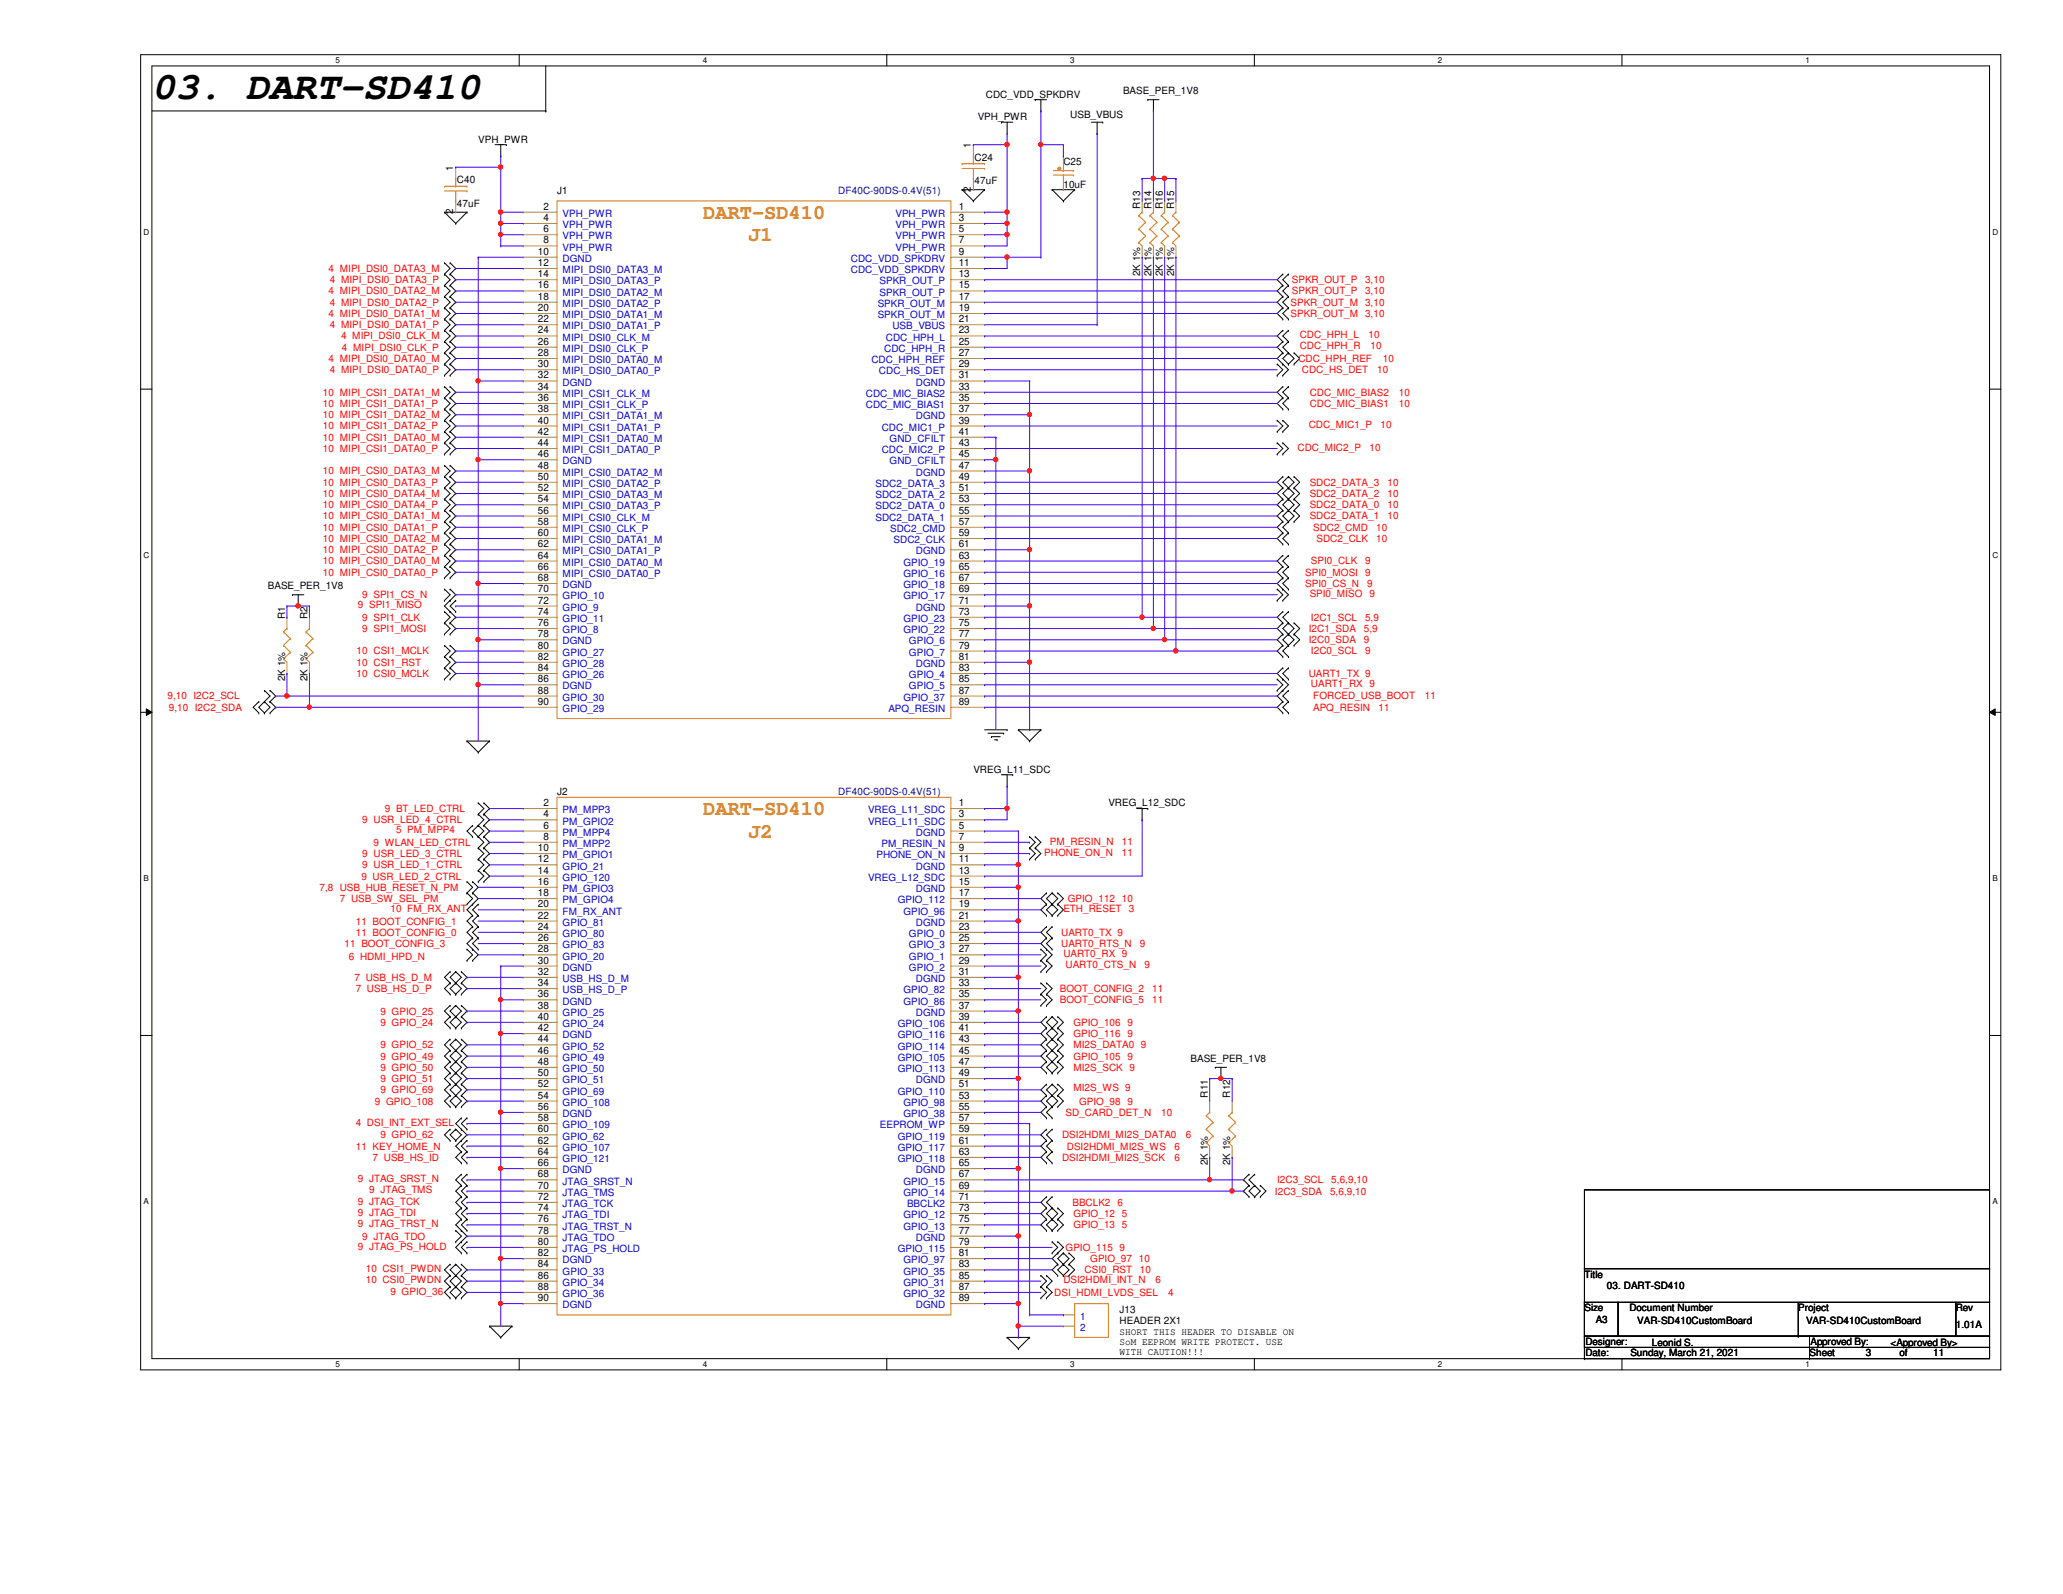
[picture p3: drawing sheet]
<svg xmlns="http://www.w3.org/2000/svg" width="279mm" height="216mm" viewBox="0 0 279 216" stroke-linecap="round" stroke-linejoin="round" font-family="sans-serif">
<defs><g id="words">
<text font-size="5.3" x="20.6" y="13.5">03. DART-SD410</text>
<g font-size="2.9" fill="#cc8006">
<text x="95.2" y="29.6">DART-SD410</text>
<text x="101.3" y="32.7">J1</text>
<text x="95.2" y="110.4">DART-SD410</text>
<text x="101.3" y="113.5">J2</text>
</g>
<g font-size="1.4">
<text x="132.4" y="16.3">VPH_PWR</text>
<text x="133.5" y="13.2">CDC_VDD_SPKDRV</text>
<text x="144.9" y="16">USB_VBUS</text>
<text x="152.1" y="12.7">BASE_PER_1V8</text>
<text x="61.4" y="23.1" transform="rotate(-90 61.4 23.1)">1</text>
<text x="64.8" y="19.3">VPH_PWR</text>
<text x="131.5" y="20.1" transform="rotate(-90 131.5 20.1)">1</text>
<text x="132" y="21.8">C24</text>
<text x="144" y="22.4">C25</text>
<text x="61.4" y="29" transform="rotate(-90 61.4 29)">2</text>
<text x="61.9" y="24.8">C40</text>
<text x="61.9" y="28">47uF</text>
<text x="73.6" y="28.4">2</text>
<text x="73.6" y="29.9">4</text>
<text x="75.4" y="26.3">J1</text>
<text x="129.8" y="28.4">1</text>
<text x="129.8" y="29.9">3</text>
<text x="131.5" y="26" transform="rotate(-90 131.5 26)">2</text>
<text x="132" y="24.9">47uF</text>
<text x="144" y="25.4">10uF</text>
<text x="154.4" y="28.3" transform="rotate(-90 154.4 28.3)">R13</text>
<text x="156" y="28.3" transform="rotate(-90 156 28.3)">R14</text>
<text x="157.5" y="28.3" transform="rotate(-90 157.5 28.3)">R16</text>
<text x="159" y="28.3" transform="rotate(-90 159 28.3)">R15</text>
<text x="72.9" y="34.5">10</text>
<text x="73.6" y="31.5">6</text>
<text x="73.6" y="33">8</text>
<text x="129.8" y="31.5">5</text>
<text x="129.8" y="33">7</text>
<text x="129.8" y="34.5">9</text>
<text x="72.9" y="36">12</text>
<text x="72.9" y="37.5">14</text>
<text x="72.9" y="39.1">16</text>
<text x="72.9" y="40.6">18</text>
<text x="129.8" y="36">11</text>
<text x="129.8" y="37.5">13</text>
<text x="129.8" y="39.1">15</text>
<text x="129.8" y="40.6">17</text>
<text x="154.4" y="37.4" transform="rotate(-90 154.4 37.4)">2K 1%</text>
<text x="156" y="37.4" transform="rotate(-90 156 37.4)">2K 1%</text>
<text x="157.5" y="37.4" transform="rotate(-90 157.5 37.4)">2K 1%</text>
<text x="159" y="37.4" transform="rotate(-90 159 37.4)">2K 1%</text>
<text x="72.9" y="42.1">20</text>
<text x="72.9" y="43.6">22</text>
<text x="72.9" y="45.2">24</text>
<text x="72.9" y="46.7">26</text>
<text x="129.8" y="42.1">19</text>
<text x="129.8" y="43.6">21</text>
<text x="129.8" y="45.2">23</text>
<text x="129.8" y="46.7">25</text>
<text x="72.9" y="48.2">28</text>
<text x="72.9" y="49.7">30</text>
<text x="72.9" y="51.3">32</text>
<text x="72.9" y="52.8">34</text>
<text x="129.8" y="48.2">27</text>
<text x="129.8" y="49.7">29</text>
<text x="129.8" y="51.3">31</text>
<text x="129.8" y="52.8">33</text>
<text x="72.9" y="54.3">36</text>
<text x="72.9" y="55.8">38</text>
<text x="72.9" y="57.4">40</text>
<text x="72.9" y="58.9">42</text>
<text x="129.8" y="54.3">35</text>
<text x="129.8" y="55.8">37</text>
<text x="129.8" y="57.4">39</text>
<text x="129.8" y="58.9">41</text>
<text x="72.9" y="60.4">44</text>
<text x="72.9" y="61.9">46</text>
<text x="72.9" y="63.5">48</text>
<text x="72.9" y="65">50</text>
<text x="129.8" y="60.4">43</text>
<text x="129.8" y="61.9">45</text>
<text x="129.8" y="63.5">47</text>
<text x="129.8" y="65">49</text>
<text x="72.9" y="66.5">52</text>
<text x="72.9" y="68">54</text>
<text x="72.9" y="69.6">56</text>
<text x="72.9" y="71.1">58</text>
<text x="129.8" y="66.5">51</text>
<text x="129.8" y="68">53</text>
<text x="129.8" y="69.6">55</text>
<text x="129.8" y="71.1">57</text>
<text x="72.9" y="72.6">60</text>
<text x="72.9" y="74.1">62</text>
<text x="72.9" y="75.6">64</text>
<text x="72.9" y="77.2">66</text>
<text x="129.8" y="72.6">59</text>
<text x="129.8" y="74.1">61</text>
<text x="129.8" y="75.6">63</text>
<text x="129.8" y="77.2">65</text>
<text x="36.3" y="79.8">BASE_PER_1V8</text>
<text x="38.6" y="83.9" transform="rotate(-90 38.6 83.9)">R1</text>
<text x="41.7" y="83.9" transform="rotate(-90 41.7 83.9)">R2</text>
<text x="72.9" y="78.7">68</text>
<text x="72.9" y="80.2">70</text>
<text x="72.9" y="81.7">72</text>
<text x="72.9" y="83.3">74</text>
<text x="129.8" y="78.7">67</text>
<text x="129.8" y="80.2">69</text>
<text x="129.8" y="81.7">71</text>
<text x="129.8" y="83.3">73</text>
<text x="72.9" y="84.8">76</text>
<text x="72.9" y="86.3">78</text>
<text x="72.9" y="87.8">80</text>
<text x="72.9" y="89.4">82</text>
<text x="129.8" y="84.8">75</text>
<text x="129.8" y="86.3">77</text>
<text x="129.8" y="87.8">79</text>
<text x="129.8" y="89.4">81</text>
<text x="38.6" y="92.3" transform="rotate(-90 38.6 92.3)">2K 1%</text>
<text x="41.7" y="92.3" transform="rotate(-90 41.7 92.3)">2K 1%</text>
<text x="72.9" y="90.9">84</text>
<text x="72.9" y="92.4">86</text>
<text x="72.9" y="93.9">88</text>
<text x="72.9" y="95.5">90</text>
<text x="129.8" y="90.9">83</text>
<text x="129.8" y="92.4">85</text>
<text x="129.8" y="93.9">87</text>
<text x="129.8" y="95.5">89</text>
<text x="75.4" y="107.7">J2</text>
<text x="131.8" y="104.6">VREG_L11_SDC</text>
<text x="73.6" y="109.2">2</text>
<text x="73.6" y="110.7">4</text>
<text x="73.6" y="112.2">6</text>
<text x="73.6" y="113.7">8</text>
<text x="129.8" y="109.2">1</text>
<text x="129.8" y="110.7">3</text>
<text x="129.8" y="112.2">5</text>
<text x="129.8" y="113.7">7</text>
<text x="150.1" y="109.2">VREG_L12_SDC</text>
<text x="72.9" y="115.3">10</text>
<text x="72.9" y="116.8">12</text>
<text x="72.9" y="118.3">14</text>
<text x="72.9" y="119.8">16</text>
<text x="129.8" y="115.3">9</text>
<text x="129.8" y="116.8">11</text>
<text x="129.8" y="118.3">13</text>
<text x="129.8" y="119.8">15</text>
<text x="72.9" y="121.4">18</text>
<text x="72.9" y="122.9">20</text>
<text x="72.9" y="124.4">22</text>
<text x="72.9" y="125.9">24</text>
<text x="129.8" y="121.4">17</text>
<text x="129.8" y="122.9">19</text>
<text x="129.8" y="124.4">21</text>
<text x="129.8" y="125.9">23</text>
<text x="72.9" y="127.5">26</text>
<text x="72.9" y="129">28</text>
<text x="72.9" y="130.5">30</text>
<text x="129.8" y="127.5">25</text>
<text x="129.8" y="129">27</text>
<text x="129.8" y="130.5">29</text>
<text x="72.9" y="132">32</text>
<text x="72.9" y="133.6">34</text>
<text x="72.9" y="135.1">36</text>
<text x="72.9" y="136.6">38</text>
<text x="129.8" y="132">31</text>
<text x="129.8" y="133.6">33</text>
<text x="129.8" y="135.1">35</text>
<text x="129.8" y="136.6">37</text>
<text x="72.9" y="138.1">40</text>
<text x="72.9" y="139.7">42</text>
<text x="72.9" y="141.2">44</text>
<text x="72.9" y="142.7">46</text>
<text x="129.8" y="138.1">39</text>
<text x="129.8" y="139.7">41</text>
<text x="129.8" y="141.2">43</text>
<text x="129.8" y="142.7">45</text>
<text x="161.2" y="143.8">BASE_PER_1V8</text>
<text x="72.9" y="144.2">48</text>
<text x="72.9" y="145.8">50</text>
<text x="72.9" y="147.3">52</text>
<text x="72.9" y="148.8">54</text>
<text x="129.8" y="144.2">47</text>
<text x="129.8" y="145.8">49</text>
<text x="129.8" y="147.3">51</text>
<text x="129.8" y="148.8">53</text>
<text x="163.6" y="148.7" transform="rotate(-90 163.6 148.7)">R11</text>
<text x="166.6" y="148.7" transform="rotate(-90 166.6 148.7)">R12</text>
<text x="72.9" y="150.3">56</text>
<text x="72.9" y="151.8">58</text>
<text x="72.9" y="153.4">60</text>
<text x="72.9" y="154.9">62</text>
<text x="129.8" y="150.3">55</text>
<text x="129.8" y="151.8">57</text>
<text x="129.8" y="153.4">59</text>
<text x="129.8" y="154.9">61</text>
<text x="72.9" y="156.4">64</text>
<text x="72.9" y="157.9">66</text>
<text x="72.9" y="159.5">68</text>
<text x="72.9" y="161">70</text>
<text x="129.8" y="156.4">63</text>
<text x="129.8" y="157.9">65</text>
<text x="129.8" y="159.5">67</text>
<text x="129.8" y="161">69</text>
<text x="163.6" y="157.8" transform="rotate(-90 163.6 157.8)">2K 1%</text>
<text x="166.6" y="157.8" transform="rotate(-90 166.6 157.8)">2K 1%</text>
<text x="72.9" y="162.5">72</text>
<text x="72.9" y="164">74</text>
<text x="72.9" y="165.6">76</text>
<text x="72.9" y="167.1">78</text>
<text x="129.8" y="162.5">71</text>
<text x="129.8" y="164">73</text>
<text x="129.8" y="165.6">75</text>
<text x="129.8" y="167.1">77</text>
<text x="72.9" y="168.6">80</text>
<text x="72.9" y="170.1">82</text>
<text x="72.9" y="171.7">84</text>
<text x="72.9" y="173.2">86</text>
<text x="129.8" y="168.6">79</text>
<text x="129.8" y="170.1">81</text>
<text x="129.8" y="171.7">83</text>
<text x="129.8" y="173.2">85</text>
<text x="214.6" y="173.1">Title</text>
<text x="72.9" y="174.7">88</text>
<text x="72.9" y="176.2">90</text>
<text x="129.8" y="174.7">87</text>
<text x="129.8" y="176.2">89</text>
<text x="151.6" y="177.8">J13</text>
<text x="151.6" y="179.3">HEADER 2X1</text>
<text x="214.6" y="177.6">Size</text>
<text x="216.1" y="179.2">A3</text>
<text x="217.6" y="174.6">03. DART-SD410</text>
<text x="220.7" y="177.6">Document Number</text>
<text x="221.7" y="179.3">VAR-SD410CustomBoard</text>
<text x="243.5" y="177.6">Project</text>
<text x="244.6" y="179.3">VAR-SD410CustomBoard</text>
<text x="264.9" y="177.6">Rev</text>
<text x="264.9" y="179.9">1.01A</text>
<text x="151.6" y="180.8">SHORT THIS HEADER TO DISABLE ON</text>
<text x="151.6" y="182.1">SoM EEPROM WRITE PROTECT. USE</text>
<text x="151.6" y="183.5">WITH CAUTION!!!</text>
<text x="214.7" y="183.7">Date:</text>
<text x="214.7" y="182.2">Designer:</text>
<text x="220.8" y="183.7">Sunday, March 21, 2021</text>
<text x="223.7" y="182.4">Leonid S.</text>
<text x="245.1" y="183.7">Sheet</text>
<text x="245.2" y="182.2">Approved By:</text>
<text x="252.7" y="183.7">3</text>
<text x="256" y="182.4">&lt;Approved By&gt;</text>
<text x="257.3" y="183.7">of</text>
<text x="261.8" y="183.7">11</text>
</g>
<g font-size="1.4" fill="#00c">
<text x="76.2" y="29.4">VPH_PWR</text>
<text x="121.3" y="29.4">VPH_PWR</text>
<text x="76.2" y="30.9">VPH_PWR</text>
<text x="76.2" y="32.4">VPH_PWR</text>
<text x="76.2" y="34">VPH_PWR</text>
<text x="76.2" y="35.5">DGND</text>
<text x="115.2" y="35.5">CDC_VDD_SPKDRV</text>
<text x="121.3" y="30.9">VPH_PWR</text>
<text x="121.3" y="32.4">VPH_PWR</text>
<text x="121.3" y="34">VPH_PWR</text>
<text x="76.2" y="37">MIPI_DSI0_DATA3_M</text>
<text x="76.2" y="38.5">MIPI_DSI0_DATA3_P</text>
<text x="76.2" y="40">MIPI_DSI0_DATA2_M</text>
<text x="76.2" y="41.6">MIPI_DSI0_DATA2_P</text>
<text x="115.2" y="37">CDC_VDD_SPKDRV</text>
<text x="118.9" y="41.6">SPKR_OUT_M</text>
<text x="119.1" y="38.5">SPKR_OUT_P</text>
<text x="119.1" y="40">SPKR_OUT_P</text>
<text x="76.2" y="43.1">MIPI_DSI0_DATA1_M</text>
<text x="76.2" y="44.6">MIPI_DSI0_DATA1_P</text>
<text x="76.2" y="46.1">MIPI_DSI0_CLK_M</text>
<text x="76.2" y="47.7">MIPI_DSI0_CLK_P</text>
<text x="118.9" y="43.1">SPKR_OUT_M</text>
<text x="119.8" y="47.7">CDC_HPH_R</text>
<text x="120" y="46.1">CDC_HPH_L</text>
<text x="120.9" y="44.6">USB_VBUS</text>
<text x="76.2" y="49.2">MIPI_DSI0_DATA0_M</text>
<text x="76.2" y="50.7">MIPI_DSI0_DATA0_P</text>
<text x="76.2" y="52.2">DGND</text>
<text x="76.2" y="53.8">MIPI_CSI1_CLK_M</text>
<text x="117.3" y="53.8">CDC_MIC_BIAS2</text>
<text x="118" y="49.2">CDC_HPH_REF</text>
<text x="119" y="50.7">CDC_HS_DET</text>
<text x="124" y="52.2">DGND</text>
<text x="76.2" y="55.3">MIPI_CSI1_CLK_P</text>
<text x="76.2" y="56.8">MIPI_CSI1_DATA1_M</text>
<text x="76.2" y="58.3">MIPI_CSI1_DATA1_P</text>
<text x="76.2" y="59.9">MIPI_CSI1_DATA0_M</text>
<text x="117.3" y="55.3">CDC_MIC_BIAS1</text>
<text x="119.4" y="58.3">CDC_MIC1_P</text>
<text x="120.5" y="59.9">GND_CFILT</text>
<text x="124" y="56.8">DGND</text>
<text x="76.2" y="61.4">MIPI_CSI1_DATA0_P</text>
<text x="76.2" y="62.9">DGND</text>
<text x="76.2" y="64.4">MIPI_CSI0_DATA2_M</text>
<text x="76.2" y="66">MIPI_CSI0_DATA2_P</text>
<text x="118.6" y="66">SDC2_DATA_3</text>
<text x="119.4" y="61.4">CDC_MIC2_P</text>
<text x="120.5" y="62.9">GND_CFILT</text>
<text x="124" y="64.4">DGND</text>
<text x="76.2" y="67.5">MIPI_CSI0_DATA3_M</text>
<text x="76.2" y="69">MIPI_CSI0_DATA3_P</text>
<text x="76.2" y="70.5">MIPI_CSI0_CLK_M</text>
<text x="118.6" y="67.5">SDC2_DATA_2</text>
<text x="118.6" y="69">SDC2_DATA_0</text>
<text x="118.6" y="70.5">SDC2_DATA_1</text>
<text x="76.2" y="72.1">MIPI_CSI0_CLK_P</text>
<text x="76.2" y="73.6">MIPI_CSI0_DATA1_M</text>
<text x="76.2" y="75.1">MIPI_CSI0_DATA1_P</text>
<text x="76.2" y="76.6">MIPI_CSI0_DATA0_M</text>
<text x="120.6" y="72.1">SDC2_CMD</text>
<text x="121" y="73.6">SDC2_CLK</text>
<text x="122.3" y="76.6">GPIO_19</text>
<text x="124" y="75.1">DGND</text>
<text x="76.2" y="78.1">MIPI_CSI0_DATA0_P</text>
<text x="76.2" y="79.7">DGND</text>
<text x="76.2" y="81.2">GPIO_10</text>
<text x="76.2" y="82.7">GPIO_9</text>
<text x="122.3" y="78.1">GPIO_16</text>
<text x="122.3" y="79.7">GPIO_18</text>
<text x="122.3" y="81.2">GPIO_17</text>
<text x="124" y="82.7">DGND</text>
<text x="76.2" y="84.2">GPIO_11</text>
<text x="76.2" y="85.8">GPIO_8</text>
<text x="76.2" y="87.3">DGND</text>
<text x="76.2" y="88.8">GPIO_27</text>
<text x="122.3" y="84.2">GPIO_23</text>
<text x="122.3" y="85.8">GPIO_22</text>
<text x="123.1" y="87.3">GPIO_6</text>
<text x="123.1" y="88.8">GPIO_7</text>
<text x="76.2" y="90.3">GPIO_28</text>
<text x="76.2" y="91.9">GPIO_26</text>
<text x="76.2" y="93.4">DGND</text>
<text x="76.2" y="94.9">GPIO_30</text>
<text x="122.3" y="94.9">GPIO_37</text>
<text x="123.1" y="91.9">GPIO_4</text>
<text x="123.1" y="93.4">GPIO_5</text>
<text x="124" y="90.3">DGND</text>
<text x="76.2" y="96.4">GPIO_29</text>
<text x="120.3" y="96.4">APQ_RESIN</text>
<text x="76.2" y="110.2">PM_MPP3</text>
<text x="76.2" y="111.7">PM_GPIO2</text>
<text x="76.2" y="113.2">PM_MPP4</text>
<text x="117.6" y="110.2">VREG_L11_SDC</text>
<text x="117.6" y="111.7">VREG_L11_SDC</text>
<text x="124" y="113.2">DGND</text>
<text x="76.2" y="114.7">PM_MPP2</text>
<text x="76.2" y="116.2">PM_GPIO1</text>
<text x="76.2" y="117.8">GPIO_21</text>
<text x="76.2" y="119.3">GPIO_120</text>
<text x="117.6" y="119.3">VREG_L12_SDC</text>
<text x="118.7" y="116.2">PHONE_ON_N</text>
<text x="119.4" y="114.7">PM_RESIN_N</text>
<text x="124" y="117.8">DGND</text>
<text x="76.2" y="120.8">PM_GPIO3</text>
<text x="76.2" y="122.3">PM_GPIO4</text>
<text x="76.2" y="123.9">FM_RX_ANT</text>
<text x="76.2" y="125.4">GPIO_81</text>
<text x="121.6" y="122.3">GPIO_112</text>
<text x="122.3" y="123.9">GPIO_96</text>
<text x="124" y="120.8">DGND</text>
<text x="124" y="125.4">DGND</text>
<text x="76.2" y="126.9">GPIO_80</text>
<text x="76.2" y="128.4">GPIO_83</text>
<text x="76.2" y="130">GPIO_20</text>
<text x="76.2" y="131.5">DGND</text>
<text x="123.1" y="126.9">GPIO_0</text>
<text x="123.1" y="128.4">GPIO_3</text>
<text x="123.1" y="130">GPIO_1</text>
<text x="123.1" y="131.5">GPIO_2</text>
<text x="76.2" y="133">USB_HS_D_M</text>
<text x="76.2" y="134.5">USB_HS_D_P</text>
<text x="76.2" y="136.1">DGND</text>
<text x="76.2" y="137.6">GPIO_25</text>
<text x="122.3" y="134.5">GPIO_82</text>
<text x="122.3" y="136.1">GPIO_86</text>
<text x="124" y="133">DGND</text>
<text x="124" y="137.6">DGND</text>
<text x="76.2" y="139.1">GPIO_24</text>
<text x="76.2" y="140.6">DGND</text>
<text x="76.2" y="142.2">GPIO_52</text>
<text x="76.2" y="143.7">GPIO_49</text>
<text x="121.6" y="139.1">GPIO_106</text>
<text x="121.6" y="140.6">GPIO_116</text>
<text x="121.6" y="142.2">GPIO_114</text>
<text x="121.6" y="143.7">GPIO_105</text>
<text x="76.2" y="145.2">GPIO_50</text>
<text x="76.2" y="146.7">GPIO_51</text>
<text x="76.2" y="148.3">GPIO_69</text>
<text x="76.2" y="149.8">GPIO_108</text>
<text x="121.6" y="145.2">GPIO_113</text>
<text x="121.6" y="148.3">GPIO_110</text>
<text x="122.3" y="149.8">GPIO_98</text>
<text x="124" y="146.7">DGND</text>
<text x="76.2" y="151.3">DGND</text>
<text x="76.2" y="152.8">GPIO_109</text>
<text x="76.2" y="154.3">GPIO_62</text>
<text x="76.2" y="155.9">GPIO_107</text>
<text x="119.2" y="152.8">EEPROM_WP</text>
<text x="121.6" y="154.3">GPIO_119</text>
<text x="121.6" y="155.9">GPIO_117</text>
<text x="122.3" y="151.3">GPIO_38</text>
<text x="76.2" y="157.4">GPIO_121</text>
<text x="76.2" y="158.9">DGND</text>
<text x="76.2" y="160.4">JTAG_SRST_N</text>
<text x="76.2" y="162">JTAG_TMS</text>
<text x="121.6" y="157.4">GPIO_118</text>
<text x="122.3" y="160.4">GPIO_15</text>
<text x="122.3" y="162">GPIO_14</text>
<text x="124" y="158.9">DGND</text>
<text x="76.2" y="163.5">JTAG_TCK</text>
<text x="76.2" y="165">JTAG_TDI</text>
<text x="76.2" y="166.5">JTAG_TRST_N</text>
<text x="122.3" y="165">GPIO_12</text>
<text x="122.3" y="166.5">GPIO_13</text>
<text x="122.9" y="163.5">BBCLK2</text>
<text x="76.2" y="168.1">JTAG_TDO</text>
<text x="76.2" y="169.6">JTAG_PS_HOLD</text>
<text x="76.2" y="171.1">DGND</text>
<text x="76.2" y="172.6">GPIO_33</text>
<text x="121.6" y="169.6">GPIO_115</text>
<text x="122.3" y="171.1">GPIO_97</text>
<text x="122.3" y="172.6">GPIO_35</text>
<text x="124" y="168.1">DGND</text>
<text x="76.2" y="174.2">GPIO_34</text>
<text x="76.2" y="175.7">GPIO_36</text>
<text x="76.2" y="177.2">DGND</text>
<text x="122.3" y="174.2">GPIO_31</text>
<text x="122.3" y="175.7">GPIO_32</text>
<text x="124" y="177.2">DGND</text>
<text x="146.3" y="178.7">1</text>
<text x="146.3" y="180.3">2</text>
</g>
<g font-size="1.4" fill="#000080">
<text x="113.5" y="26.3">DF40C-90DS-0.4V(51)</text>
<text x="113.5" y="107.7">DF40C-90DS-0.4V(51)</text>
</g>
<g font-size="1.4" fill="#f00">
<text x="44.5" y="36.8">4 MIPI_DSI0_DATA3_M</text>
<text x="44.5" y="39.9">4 MIPI_DSI0_DATA2_M</text>
<text x="44.7" y="38.4">4 MIPI_DSI0_DATA3_P</text>
<text x="44.7" y="41.4">4 MIPI_DSI0_DATA2_P</text>
<text x="174.8" y="41.4">SPKR_OUT_M</text>
<text x="175" y="39.9">SPKR_OUT_P</text>
<text x="175" y="38.4">SPKR_OUT_P</text>
<text x="184.9" y="39.9">3,10</text>
<text x="184.9" y="38.4">3,10</text>
<text x="184.9" y="41.4">3,10</text>
<text x="44.5" y="42.9">4 MIPI_DSI0_DATA1_M</text>
<text x="44.7" y="44.4">4 MIPI_DSI0_DATA1_P</text>
<text x="46.2" y="46">4 MIPI_DSI0_CLK_M</text>
<text x="46.3" y="47.5">4 MIPI_DSI0_CLK_P</text>
<text x="174.8" y="42.9">SPKR_OUT_M</text>
<text x="176" y="47.3">CDC_HPH_R</text>
<text x="176" y="45.8">CDC_HPH_L</text>
<text x="184.9" y="42.9">3,10</text>
<text x="185.3" y="45.8">10</text>
<text x="185.6" y="47.3">10</text>
<text x="43.7" y="53.6">10 MIPI_CSI1_DATA1_M</text>
<text x="44.5" y="49">4 MIPI_DSI0_DATA0_M</text>
<text x="44.7" y="50.5">4 MIPI_DSI0_DATA0_P</text>
<text x="175.9" y="49">CDC_HPH_REF</text>
<text x="176.3" y="50.5">CDC_HS_DET</text>
<text x="177.4" y="53.6">CDC_MIC_BIAS2</text>
<text x="186.5" y="50.5">10</text>
<text x="187.3" y="49">10</text>
<text x="189.4" y="53.6">10</text>
<text x="43.7" y="55.1">10 MIPI_CSI1_DATA1_P</text>
<text x="43.7" y="58.2">10 MIPI_CSI1_DATA2_P</text>
<text x="43.7" y="56.6">10 MIPI_CSI1_DATA2_M</text>
<text x="43.7" y="59.7">10 MIPI_CSI1_DATA0_M</text>
<text x="177.2" y="58">CDC_MIC1_P</text>
<text x="177.4" y="55.1">CDC_MIC_BIAS1</text>
<text x="187" y="58">10</text>
<text x="189.4" y="55.1">10</text>
<text x="43.7" y="61.2">10 MIPI_CSI1_DATA0_P</text>
<text x="43.7" y="64.3">10 MIPI_CSI0_DATA3_M</text>
<text x="43.7" y="65.8">10 MIPI_CSI0_DATA3_P</text>
<text x="175.7" y="61">CDC_MIC2_P</text>
<text x="177.4" y="65.8">SDC2_DATA_3</text>
<text x="185.5" y="61">10</text>
<text x="187.9" y="65.8">10</text>
<text x="43.7" y="71.9">10 MIPI_CSI0_DATA1_P</text>
<text x="43.7" y="70.4">10 MIPI_CSI0_DATA1_M</text>
<text x="43.7" y="68.8">10 MIPI_CSI0_DATA4_P</text>
<text x="43.7" y="67.3">10 MIPI_CSI0_DATA4_M</text>
<text x="177.4" y="68.8">SDC2_DATA_0</text>
<text x="177.4" y="70.4">SDC2_DATA_1</text>
<text x="177.4" y="67.3">SDC2_DATA_2</text>
<text x="177.8" y="71.9">SDC2_CMD</text>
<text x="186.4" y="71.9">10</text>
<text x="187.9" y="68.8">10</text>
<text x="187.9" y="70.4">10</text>
<text x="187.9" y="67.3">10</text>
<text x="43.7" y="78">10 MIPI_CSI0_DATA0_P</text>
<text x="43.7" y="76.5">10 MIPI_CSI0_DATA0_M</text>
<text x="43.7" y="73.4">10 MIPI_CSI0_DATA2_M</text>
<text x="43.7" y="74.9">10 MIPI_CSI0_DATA2_P</text>
<text x="176.8" y="78">SPI0_MOSI 9</text>
<text x="177.5" y="76.5">SPI0_CLK</text>
<text x="178.3" y="73.4">SDC2_CLK</text>
<text x="184.9" y="76.5">9</text>
<text x="186.4" y="73.4">10</text>
<text x="48.5" y="82.4">9 SPI1_MISO</text>
<text x="49.1" y="81">9 SPI1_CS_N</text>
<text x="176.8" y="79.5">SPI0_CS_N</text>
<text x="177.4" y="80.9">SPI0_MISO 9</text>
<text x="185.2" y="79.5">9</text>
<text x="48.3" y="88.6">10 CSI1_MCLK</text>
<text x="49.1" y="85.6">9 SPI1_MOSI</text>
<text x="49.1" y="84.1">9 SPI1_CLK</text>
<text x="177.2" y="85.6">I2C1_SDA</text>
<text x="177.2" y="87.1">I2C0_SDA</text>
<text x="177.5" y="84.1">I2C1_SCL</text>
<text x="177.5" y="88.6">I2C0_SCL</text>
<text x="184.7" y="85.6">5,9</text>
<text x="184.7" y="87.1">9</text>
<text x="184.9" y="84.1">5,9</text>
<text x="184.9" y="88.6">9</text>
<text x="22.7" y="94.7">9,10 I2C2_SCL</text>
<text x="48.3" y="91.7">10 CSI0_MCLK</text>
<text x="48.3" y="90.2">10 CSI1_RST</text>
<text x="177.2" y="91.7">UART1_TX 9</text>
<text x="177.5" y="93">UART1_RX 9</text>
<text x="177.8" y="94.7">FORCED_USB_BOOT</text>
<text x="193" y="94.7">11</text>
<text x="22.9" y="96.3">9,10 I2C2_SDA</text>
<text x="177.8" y="96.3">APQ_RESIN</text>
<text x="186.7" y="96.3">11</text>
<text x="49.1" y="111.5">9 USR_LED_4_CTRL</text>
<text x="52.1" y="110">9 BT_LED_CTRL</text>
<text x="53.6" y="112.9">5 PM_MPP4</text>
<text x="48.9" y="119.1">9 USR_LED_2_CTRL</text>
<text x="49.1" y="117.6">9 USR_LED_1_CTRL</text>
<text x="49.1" y="116.1">9 USR_LED_3_CTRL</text>
<text x="50.6" y="114.6">9 WLAN_LED_CTRL</text>
<text x="141.4" y="115.9">PHONE_ON_N</text>
<text x="142.2" y="114.4">PM_RESIN_N</text>
<text x="151.9" y="114.4">11</text>
<text x="151.9" y="115.9">11</text>
<text x="43.3" y="120.6">7,8 USB_HUB_RESET_N_PM</text>
<text x="46" y="122.2">7 USB_SW_SEL_PM</text>
<text x="48.2" y="125.2">11 BOOT_CONFIG_1</text>
<text x="52.9" y="123.5">10 FM_RX_ANT</text>
<text x="144" y="123.5">ETH_RESET</text>
<text x="144.6" y="122.2">GPIO_112 10</text>
<text x="152.9" y="123.5">3</text>
<text x="46.7" y="128.3">11 BOOT_CONFIG_3</text>
<text x="47.2" y="130">6 HDMI_HPD_N</text>
<text x="48.2" y="126.7">11 BOOT_CONFIG_0</text>
<text x="143.7" y="126.7">UART0_TX 9</text>
<text x="143.7" y="128.3">UART0_RTS_N</text>
<text x="144" y="129.6">UART0_RX 9</text>
<text x="144.3" y="131.1">UART0_CTS_N</text>
<text x="154.4" y="128.3">9</text>
<text x="155" y="131.1">9</text>
<text x="48" y="132.8">7 USB_HS_D_M</text>
<text x="48.2" y="134.4">7 USB_HS_D_P</text>
<text x="51.5" y="137.4">9 GPIO_25</text>
<text x="143.6" y="134.4">BOOT_CONFIG_2</text>
<text x="143.6" y="135.9">BOOT_CONFIG_5</text>
<text x="156" y="134.4">11</text>
<text x="156" y="135.9">11</text>
<text x="51.5" y="138.9">9 GPIO_24</text>
<text x="51.5" y="142">9 GPIO_52</text>
<text x="51.5" y="143.5">9 GPIO_49</text>
<text x="145.4" y="143.5">GPIO_105 9</text>
<text x="145.4" y="140.5">GPIO_116 9</text>
<text x="145.4" y="142">MI2S_DATA0 9</text>
<text x="145.4" y="138.9">GPIO_106 9</text>
<text x="50.8" y="149.6">9 GPIO_108</text>
<text x="51.5" y="145">9 GPIO_50</text>
<text x="51.5" y="146.6">9 GPIO_51</text>
<text x="51.5" y="148.1">9 GPIO_69</text>
<text x="145.4" y="147.8">MI2S_WS 9</text>
<text x="145.4" y="145">MI2S_SCK 9</text>
<text x="146.1" y="149.6">GPIO_98 9</text>
<text x="48.2" y="152.5">4 DSI_INT_EXT_SEL</text>
<text x="48.2" y="155.7">11 KEY_HOME_N</text>
<text x="51.5" y="154.2">9 GPIO_62</text>
<text x="143.8" y="154.2">DSI2HDMI_MI2S_DATA0</text>
<text x="144.3" y="151.1">SD_CARD_DET_N</text>
<text x="144.5" y="155.7">DSI2HDMI_MI2S_WS</text>
<text x="157.3" y="151.1">10</text>
<text x="159.1" y="155.7">6</text>
<text x="160.6" y="154.2">6</text>
<text x="48.5" y="160.1">9 JTAG_SRST_N</text>
<text x="50" y="161.6">9 JTAG_TMS</text>
<text x="50.5" y="157.2">7 USB_HS_ID</text>
<text x="143.8" y="157.2">DSI2HDMI_MI2S_SCK</text>
<text x="159.1" y="157.2">6</text>
<text x="172.7" y="161.8">I2C3_SDA</text>
<text x="173" y="160.3">I2C3_SCL</text>
<text x="180.1" y="161.8">5,6,9,10</text>
<text x="180.3" y="160.3">5,6,9,10</text>
<text x="48.5" y="166.2">9 JTAG_TRST_N</text>
<text x="48.5" y="163.2">9 JTAG_TCK</text>
<text x="48.5" y="164.7">9 JTAG_TDI</text>
<text x="49.1" y="167.9">9 JTAG_TDO</text>
<text x="145.2" y="163.3">BBCLK2 6</text>
<text x="145.4" y="164.8">GPIO_12 5</text>
<text x="145.4" y="166.4">GPIO_13 5</text>
<text x="48.5" y="169.2">9 JTAG_PS_HOLD</text>
<text x="49.5" y="172.3">10 CSI1_PWDN</text>
<text x="49.5" y="173.8">10 CSI0_PWDN</text>
<text x="144" y="173.8">DSI2HDMI_INT_N</text>
<text x="144.3" y="169.4">GPIO_115 9</text>
<text x="146.9" y="172.5">CSI0_RST</text>
<text x="147.7" y="170.9">GPIO_97 10</text>
<text x="154.4" y="172.5">10</text>
<text x="156.5" y="173.8">6</text>
<text x="52.9" y="175.3">9 GPIO_36</text>
<text x="142.8" y="175.5">DSI_HDMI_LVDS_SEL</text>
<text x="158.2" y="175.5">4</text>
</g>
<g font-size="1.1">
<text x="45.4" y="8.6">5</text>
<text x="95.2" y="8.6">4</text>
<text x="144.9" y="8.6">3</text>
<text x="194.7" y="8.6">2</text>
<text x="244.5" y="8.6">1</text>
<text x="19.4" y="31.8">D</text>
<text x="269.8" y="31.8">D</text>
<text x="19.4" y="75.6">C</text>
<text x="269.8" y="75.6">C</text>
<text x="19.4" y="119.3">B</text>
<text x="269.8" y="119.3">B</text>
<text x="19.4" y="163.1">A</text>
<text x="269.8" y="163.1">A</text>
<text x="45.4" y="185.2">5</text>
<text x="95.2" y="185.2">4</text>
<text x="144.9" y="185.2">3</text>
<text x="194.7" y="185.2">2</text>
<text x="244.5" y="185.2">1</text>
</g>
</g></defs>
<path d="M19.1 7.4h251.9v178.1h-251.9zM20.6 8.9h248.9v175.1h-248.9z" fill="none" stroke="#000" stroke-width=".14"/>
<g fill="#fff">
<path d="M45.4 7.6h.6v1.2h-.6z"/>
<path d="M45.4 184.2h.6v1.2h-.6z"/>
</g>
<path d="M70.3 7.4v1.5M70.3 184v1.5" fill="none" stroke="#000" stroke-width=".14"/>
<g fill="#fff">
<path d="M95.2 7.6h.6v1.2h-.6z"/>
<path d="M95.2 184.2h.6v1.2h-.6z"/>
</g>
<path d="M120.1 7.4v1.5M120.1 184v1.5" fill="none" stroke="#000" stroke-width=".14"/>
<g fill="#fff">
<path d="M144.9 7.6h.6v1.2h-.6z"/>
<path d="M144.9 184.2h.6v1.2h-.6z"/>
</g>
<path d="M169.9 7.4v1.5M169.9 184v1.5" fill="none" stroke="#000" stroke-width=".14"/>
<g fill="#fff">
<path d="M194.7 7.6h.6v1.2h-.6z"/>
<path d="M194.7 184.2h.6v1.2h-.6z"/>
</g>
<path d="M219.7 7.4v1.5M219.7 184v1.5" fill="none" stroke="#000" stroke-width=".14"/>
<g fill="#fff">
<path d="M244.5 7.6h.6v1.2h-.6z"/>
<path d="M244.5 184.2h.6v1.2h-.6z"/>
<path d="M19.4 30.8h.8v1.2h-.8z"/>
<path d="M269.8 30.8h.8v1.2h-.8z"/>
<path d="M19.4 74.6h.8v1.2h-.8z"/>
<path d="M269.8 74.6h.8v1.2h-.8z"/>
</g>
<path d="M19.1 52.7h1.5M269.5 52.7h1.5" fill="none" stroke="#000" stroke-width=".14"/>
<g fill="#fff">
<path d="M19.4 118.4h.8v1.1h-.8z"/>
<path d="M269.8 118.4h.8v1.1h-.8z"/>
</g>
<path d="M19.1 96.5h1.5M19.8 96l.8 .5-.8 .4zM269.5 96.5l.7-.5v.9zM269.5 96.5h1.5" fill="none" stroke="#000" stroke-width=".14"/>
<path d="M19.8 96l.8 .5-.8 .4zM269.5 96.5l.7-.5v.9z" fill="#000"/>
<g fill="#fff">
<path d="M19.4 162.1h.8v1.2h-.8z"/>
<path d="M269.8 162.1h.8v1.2h-.8z"/>
</g>
<g fill="none" stroke="#000" stroke-width=".14">
<path d="M20.6 15h53.3M67.1 19.6h1.5M67.8 19.6v1.5M68.6 19.6h.1M73.9 15h.1M73.9 8.9v6.1M135.6 16.6h.1M135.6 16.6h1.6M136.4 18.1h.1M136.4 16.6v1.5M140.2 13.5h.1M140.2 13.5h1.5"/>
<path d="M141 15h.1M141 13.5v1.5M147.8 16.6h1.6M148.6 18.1h.1M148.6 16.6v1.5M149.4 16.6h.1M155.4 13.5h.1M155.4 13.5h1.6M156.2 15h.1M156.2 13.5v1.5M60.2 28.7h.1M60.2 37.1h.1"/>
<path d="M60.2 35.6h.1M60.2 38.6h.1M60.2 28.7h3M60.2 28.7l1.5 1.6M60.2 35.6l.8 .8-.8 .7M60.2 37.1l.8 .8-.8 .7M60.2 38.6l.8 .8-.8 .8M61 35.6h.1M61 37.1h.1M61 38.6h.1M61 35.6l.7 .8-.7 .7M61 37.1l.7 .8-.7 .7"/>
<path d="M61 38.6l.7 .8-.7 .8M61.7 30.3h.1M63.2 28.7h.1M63.2 28.7l-1.5 1.6M67.8 21.1h.1M130.3 25.7h.1M130.3 25.7h3.1M130.3 25.7l1.5 1.5M131.8 27.2h.1M133.4 25.7h.1M133.4 25.7l-1.6 1.5M142.5 25.7h.1"/>
<path d="M142.5 25.7h3M142.5 25.7l1.5 1.5M144 27.2h.1M145.5 25.7h.1M145.5 25.7l-1.5 1.5M173.7 38.6h.1M173.7 37.1h.1M173.7 38.6l-.7 .8 .7 .8M173.7 37.1l-.7 .8 .7 .7M174.5 38.6h.1M174.5 37.1h.1M174.5 38.6l-.8 .8 .8 .8"/>
<path d="M174.5 37.1l-.8 .8 .8 .7M60.2 43.2h.1M60.2 41.7h.1M60.2 44.7h.1M60.2 49.3h.1M60.2 47.8h.1M60.2 50.8h.1M60.2 46.3h.1M60.2 40.2h.1M60.2 53.9h.1M60.2 52.4h.1M60.2 55.4h.1"/>
<path d="M60.2 58.5h.1M60.2 56.9h.1M60.2 60h.1M60.2 41.7l.8 .8-.8 .7M60.2 43.2l.8 .8-.8 .7M60.2 47.8l.8 .8-.8 .7M60.2 49.3l.8 .8-.8 .7M60.2 44.7l.8 .8-.8 .8M60.2 46.3l.8 .7-.8 .8M60.2 40.2l.8 .7-.8 .8M60.2 52.4l.8 .7-.8 .8M60.2 53.9l.8 .8-.8 .7"/>
<path d="M60.2 56.9l.8 .8-.8 .8M60.2 55.4l.8 .8-.8 .7M60.2 58.5l.8 .7-.8 .8M60.2 60l.8 .7-.8 .8M61 41.7h.1M61 43.2h.1M61 44.7h.1M61 47.8h.1M61 49.3h.1M61 50.8h.1M61 46.3h.1M61 40.2h.1"/>
<path d="M61 52.4h.1M61 53.9h.1M61 55.4h.1M61 56.9h.1M61 58.5h.1M61 60h.1M61 41.7l.7 .8-.7 .7M61 43.2l.7 .8-.7 .7M61 47.8l.7 .8-.7 .7M61 49.3l.7 .8-.7 .7M61 44.7l.7 .8-.7 .8M61 46.3l.7 .7-.7 .8"/>
<path d="M61 40.2l.7 .7-.7 .8M61 52.4l.7 .7-.7 .8M61 53.9l.7 .8-.7 .7M61 56.9l.7 .8-.7 .8M61 55.4l.7 .8-.7 .7M61 58.5l.7 .7-.7 .8M61 60l.7 .7-.7 .8M173 49.3h.1M173 50.8h.1M173 60h.1M173 58.5h.1M173 56.9h.1"/>
<path d="M173 49.3l.7 .8-.7 .7M173 60l.7 .7-.7 .8M173 56.9l.7 .8-.7 .8M173.7 49.3h.1M173.7 50.8h.1M173.7 47.8h.1M173.7 46.3h.1M173.7 44.7h.1M173.7 52.4h.1M173.7 53.9h.1M173.7 60h.1M173.7 40.2h.1"/>
<path d="M173.7 41.7h.1M173.7 43.2h.1M173.7 55.4h.1M173.7 56.9h.1M173.7 58.5h.1M173.7 47.8l-.7 .8 1.5 1.5-.8 .7M173.7 46.3l-.7 .7 .7 .8M173.7 44.7l-.7 .8 .7 .8M173.7 52.4l-.7 .7 .7 .8M173.7 60l.8 .7-.8 .8M173.7 41.7l-.7 .8 .7 .7M173.7 40.2l-.7 .7 .7 .8"/>
<path d="M173.7 53.9l-.7 .8 .7 .7M173.7 56.9l.8 .8-.8 .8M174.5 46.3h.1M174.5 47.8h.1M174.5 44.7h.1M174.5 49.3h.1M174.5 53.9h.1M174.5 52.4h.1M174.5 40.2h.1M174.5 43.2h.1M174.5 41.7h.1M174.5 55.4h.1"/>
<path d="M174.5 46.3l-.8 .7 1.6 1.6-.8 .7M174.5 44.7l-.8 .8 .8 .8M174.5 47.8l-.8 .8 .8 .7M174.5 52.4l-.8 .7 .8 .8M174.5 41.7l-.8 .8 .8 .7M174.5 40.2l-.8 .7 .8 .8M174.5 53.9l-.8 .8 .8 .7M175.3 47.8h.1M175.3 49.3h.1M175.3 47.8l.7 .8-.7 .7M60.2 72.2h.1M60.2 70.7h.1"/>
<path d="M60.2 69.1h.1M60.2 78.3h.1M60.2 76.7h.1M60.2 75.2h.1M60.2 73.7h.1M60.2 79.8h.1M60.2 61.5h.1M60.2 64.6h.1M60.2 63h.1M60.2 66.1h.1M60.2 67.6h.1M60.2 70.7l.8 .7-.8 .8"/>
<path d="M60.2 69.1l.8 .8-.8 .8M60.2 76.7l.8 .8-.8 .8M60.2 75.2l.8 .8-.8 .7M60.2 72.2l.8 .7-.8 .8M60.2 73.7l.8 .8-.8 .7M60.2 79.8l.8 .8-.8 .7M60.2 63l.8 .8-.8 .8M60.2 64.6l.8 .7-.8 .8M60.2 67.6l.8 .8-.8 .7M60.2 66.1l.8 .7-.8 .8M61 70.7h.1M61 72.2h.1"/>
<path d="M61 69.1h.1M61 76.7h.1M61 78.3h.1M61 75.2h.1M61 73.7h.1M61 79.8h.1M61 61.5h.1M61 63h.1M61 64.6h.1M61 66.1h.1M61 67.6h.1M61 70.7l.7 .7-.7 .8"/>
<path d="M61 69.1l.7 .8-.7 .8M61 76.7l.7 .8-.7 .8M61 75.2l.7 .8-.7 .7M61 72.2l.7 .7-.7 .8M61 73.7l.7 .8-.7 .7M61 79.8l.7 .8-1.5 1.5 1.5 1.5-.7 .8M61 63l.7 .8-.7 .8M61 64.6l.7 .7-.7 .8M61 67.6l.7 .8-.7 .7M61 66.1l.7 .7-.7 .8M173 61.5h.1M173 79.8h.1"/>
<path d="M173 79.8l.7 .8-.7 .7M173.7 61.5h.1M173.7 72.2h.1M173.7 73.7h.1M173.7 70.7h.1M173.7 67.6h.1M173.7 69.1h.1M173.7 66.1h.1M173.7 64.6h.1M173.7 76.7h.1M173.7 78.3h.1M173.7 75.2h.1"/>
<path d="M173.7 79.8h.1M173.7 66.1l-.7 .7 .7 .8M173.7 72.2l-.7 .7 .7 .8M173.7 70.7l-.7 .7 .7 .8M173.7 67.6l-.7 .8 .7 .7M173.7 64.6l-.7 .7 .7 .8M173.7 69.1l-.7 .8 .7 .8M173.7 78.3l-.7 .7 1.5 1.6-.8 .7M173.7 76.7l-.7 .8 .7 .8M173.7 75.2l-.7 .8 .7 .7M174.5 73.7h.1M174.5 72.2h.1"/>
<path d="M174.5 70.7h.1M174.5 69.1h.1M174.5 67.6h.1M174.5 66.1h.1M174.5 64.6h.1M174.5 78.3h.1M174.5 76.7h.1M174.5 75.2h.1M174.5 79.8h.1M174.5 72.2l-.8 .7 .8 .8M174.5 64.6l-.8 .7 1.6 1.5-1.6 1.6 1.6 1.5-1.6 1.5 .8 .8M174.5 64.6l.8 .7-1.6 1.5 1.6 1.6-1.6 1.5 .8 .8"/>
<path d="M174.5 76.7l-.8 .8 .8 .8M174.5 75.2l-.8 .8 .8 .7M174.5 78.3l-.8 .7 .8 .8M175.3 67.6h.1M175.3 69.1h.1M175.3 70.7h.1M175.3 66.1h.1M175.3 64.6h.1M175.3 69.1l.7 .8-.7 .8M175.3 67.6l.7 .8-.7 .7M175.3 64.6l.7 .7-.7 .8M175.3 66.1l.7 .7-.7 .8"/>
<path d="M35.1 95h.1M35.1 96.6h.1M35.1 95l-.8 .8 .8 .8M35.8 95h.1M35.8 93.5h.1M35.8 96.6h.1M35.8 93.5l.8 .8-.8 .7M35.8 95l.8 .8-.8 .8M35.8 95l-.7 .8 .7 .8M36.6 93.5h.1M36.6 95h.1M36.6 96.6h.1"/>
<path d="M36.6 95l.7 .8-.7 .8M36.6 93.5l.7 .8-.7 .7M39.6 80.6h.1M39.6 80.6h1.5M40.4 82.1h.1M40.4 80.6v1.5M60.2 85.9h.1M60.2 84.4h.1M60.2 81.3h.1M60.2 82.8h.1M60.2 92h.1M60.2 90.5h.1"/>
<path d="M60.2 88.9h.1M60.2 87.4h.1M60.2 84.4l.8 .7-.8 .8M60.2 82.8l.8 .8-.8 .8M60.2 90.5l.8 .7-.8 .8M60.2 87.4l.8 .8-.8 .7M60.2 88.9l.8 .8-.8 .8M61 84.4h.1M61 85.9h.1M61 81.3h.1M61 82.8h.1M61 90.5h.1"/>
<path d="M61 92h.1M61 87.4h.1M61 88.9h.1M61 84.4l.7 .7-.7 .8M61 90.5l.7 .7-.7 .8M61 87.4l.7 .8-.7 .7M61 88.9l.7 .8-.7 .8M61.7 82.8h.1M61.7 81.3h.1M61.7 81.3l-.7 .8 .7 .7M133.4 98.8h3M133.8 99.3h2.1"/>
<path d="M134.3 99.8h.1M134.3 99.8h1.2M135.9 99.3h.1M136.4 98.8h.1M137.9 98.8h.1M137.9 98.8h3.1M137.9 98.8l1.5 1.6M141 98.8h.1M141 98.8l-1.6 1.6M173 81.3h.1M173 93.5h.1M173 92h.1"/>
<path d="M173 92l.7 .8-.7 .7M173.7 82.8h.1M173.7 84.4h.1M173.7 85.9h.1M173.7 93.5h.1M173.7 95h.1M173.7 81.3h.1M173.7 90.5h.1M173.7 92h.1M173.7 87.4h.1M173.7 88.9h.1M173.7 96.6h.1"/>
<path d="M173.7 82.8l-.7 .8 .7 .8M173.7 84.4l-.7 .7 .7 .8M173.7 87.4l-.7 .8 .7 .7M173.7 95l-.7 .8 .7 .8M173.7 90.5l-.7 .7 1.5 1.6-1.5 1.5 .7 .7M173.7 85.9l-.7 .8 .7 .7M174.5 84.4h.1M174.5 82.8h.1M174.5 85.9h.1M174.5 95h.1M174.5 93.5h.1M174.5 92h.1"/>
<path d="M174.5 90.5h.1M174.5 88.9h.1M174.5 87.4h.1M174.5 96.6h.1M174.5 82.8l-.8 .8 1.6 1.5-1.6 1.6 .8 .7M174.5 84.4l-.8 .7 1.6 1.6-1.6 1.5 .8 .7M174.5 95l-.8 .8 .8 .8M174.5 93.5l-.8 .8 .8 .7M174.5 90.5l-.8 .7 .8 .8M175.3 84.4h.1M175.3 85.9h.1M175.3 87.4h.1"/>
<path d="M175.3 85.9l.7 .8-.7 .7M175.3 84.4l.7 .7-.7 .8M63.2 100.4h.1M63.2 119.4h.1M63.2 100.4h3.1M63.2 100.4l1.6 1.5M63.2 119.4l.8 .8-.8 .7M64 119.4h.1M64 113.3h.1M64 111.8h.1M64 119.4l.8 .8-.8 .7M64 111.8l-.8 .8 .8 .7"/>
<path d="M64.8 101.9h.1M64.8 117.9h.1M64.8 116.4h.1M64.8 119.4h.1M64.8 110.3h.1M64.8 108.8h.1M64.8 111.8h.1M64.8 113.3h.1M64.8 114.8h.1M64.8 116.4l.7 .7-.7 .8M64.8 117.9l.7 .8-.7 .7M64.8 108.8l.7 .7-.7 .8"/>
<path d="M64.8 110.3l.7 .7-1.5 1.6 1.5 1.5-.7 .7M64.8 111.8l.7 .8-.7 .7M64.8 114.8l.7 .8-.7 .8M65.5 116.4h.1M65.5 117.9h.1M65.5 119.4h.1M65.5 108.8h.1M65.5 110.3h.1M65.5 111.8h.1M65.5 113.3h.1M65.5 114.8h.1M65.5 116.4l.8 .7-.8 .8"/>
<path d="M65.5 117.9l.8 .8-.8 .7M65.5 108.8l.8 .7-.8 .8M65.5 110.3l.8 .7-.8 .8M65.5 111.8l.8 .8-.8 .7M65.5 114.8l.8 .8-.8 .8M65.5 113.3l.8 .8-.8 .7M66.3 100.4h.1M66.3 100.4l-1.5 1.5M134.7 100.2h.3M135 100.2h.1M135.6 104.9h1.6M136.4 106.5h.1"/>
<path d="M136.4 104.9v1.6M137.2 104.9h.1M139.4 100.4h.1M139.4 116.4h.1M139.4 114.8h.1M139.4 113.3h.1M139.4 114.8l.8 .8-.8 .8M139.4 113.3l.8 .8-.8 .7M140.2 114.8h.1M140.2 116.4h.1M140.2 113.3h.1M140.2 114.8l.8 .8-.8 .8"/>
<path d="M140.2 113.3l.8 .8-.8 .7M153.9 109.5h1.5M154.7 111h.1M154.7 109.5v1.5M155.4 109.5h.1M61 131.6h.1M61 133.1h.1M61 134.7h.1M61 136.2h.1M61 137.7h.1M61 139.2h.1M61 131.6l-.8 .8 .8 .7"/>
<path d="M61 136.2l-.8 .7 .8 .8M61 133.1l-.8 .8 .8 .8M61 137.7l-.8 .8 .8 .7M61.7 133.1h.1M61.7 131.6h.1M61.7 134.7h.1M61.7 137.7h.1M61.7 136.2h.1M61.7 139.2h.1M61.7 131.6l.8 .8-1.5 1.5 .7 .8M61.7 131.6l-.7 .8 1.5 1.5-.8 .8M61.7 136.2l.8 .7-1.5 1.6 .7 .7"/>
<path d="M61.7 136.2l-.7 .7 1.5 1.6-.8 .7M62.5 131.6h.1M62.5 133.1h.1M62.5 134.7h.1M62.5 136.2h.1M62.5 137.7h.1M62.5 139.2h.1M62.5 131.6l.7 .8-.7 .7M62.5 133.1l.7 .8-.7 .8M62.5 136.2l.7 .7-.7 .8M62.5 137.7l.7 .8-.7 .7M63.2 120.9h.1"/>
<path d="M63.2 122.5h.1M63.2 128.6h.1M63.2 130.1h.1M63.2 120.9l.8 .8-.8 .8M63.2 128.6l.8 .7-.8 .8M64 120.9h.1M64 122.5h.1M64 124h.1M64 125.5h.1M64 127h.1M64 128.6h.1M64 130.1h.1"/>
<path d="M64 120.9l.8 .8-1.6 1.5 .8 .8M64 124l-.8 .8 .8 .7M64 125.5l-.8 .8 .8 .7M64 127l-.8 .8 1.6 1.5-.8 .8M64.8 122.5h.1M64.8 124h.1M64.8 125.5h.1M64.8 127h.1M64.8 128.6h.1M64.8 122.5l-.8 .7 .8 .8M64.8 124l-.8 .8 .8 .7M64.8 125.5l-.8 .8 .8 .7"/>
<path d="M64.8 127l-.8 .8 .8 .8M141 133.1h.1M141 134.7h.1M141 136.2h.1M141 130.1h.1M141 128.6h.1M141 131.6h.1M141 133.1l.7 .8-.7 .8M141 134.7l.7 .7-.7 .8M141 128.6l.7 .7-.7 .8M141 130.1l.7 .8-.7 .7M141.7 125.5h.1"/>
<path d="M141.7 127h.1M141.7 133.1h.1M141.7 134.7h.1M141.7 136.2h.1M141.7 128.6h.1M141.7 130.1h.1M141.7 131.6h.1M141.7 139.2h.1M141.7 137.7h.1M141.7 120.9h.1M141.7 122.5h.1M141.7 124h.1"/>
<path d="M141.7 125.5l-.7 .8 .7 .7M141.7 133.1l.8 .8-.8 .8M141.7 134.7l.8 .7-.8 .8M141.7 127l-.7 .8 1.5 1.5-.8 .8M141.7 130.1l.8 .8-.8 .7M141.7 139.2l-.7 .8 .7 .8M141.7 137.7l-.7 .8 .7 .7M141.7 122.5l-.7 .7 .7 .8M141.7 120.9l-.7 .8 .7 .8M142.5 127h.1M142.5 125.5h.1M142.5 128.6h.1"/>
<path d="M142.5 139.2h.1M142.5 137.7h.1M142.5 122.5h.1M142.5 120.9h.1M142.5 124h.1M142.5 125.5l-.8 .8 .8 .7M142.5 127l-.8 .8 .8 .8M142.5 137.7l.8 .8-1.6 1.5 1.6 1.5-1.6 1.5 1.6 1.6-.8 .7M142.5 137.7l-.8 .8 1.6 1.5-.8 .8M142.5 120.9l.8 .8-1.6 1.5 .8 .8M142.5 120.9l-.8 .8 1.6 1.5-.8 .8M143.3 139.2h.1"/>
<path d="M143.3 137.7h.1M143.3 120.9h.1M143.3 122.5h.1M143.3 124h.1M143.3 122.5l.7 .7-.7 .8M143.3 139.2l.7 .8-.7 .8M143.3 137.7l.7 .8-.7 .7M143.3 120.9l.7 .8-.7 .8M19.1 140.2h1.5M61 140.8h.1M61 142.3h.1M61 143.8h.1"/>
<path d="M61 145.3h.1M61 146.9h.1M61 148.4h.1M61 149.9h.1M61 152.9h.1M61 154.5h.1M61 152.9l-.8 .8 .8 .8M61 140.8l-.8 .7 .8 .8M61 143.8l-.8 .8 .8 .7M61 145.3l-.8 .8 .8 .8M61 142.3l-.8 .7 .8 .8M61 146.9l-.8 .7 .8 .8"/>
<path d="M61 148.4l-.8 .7 .8 .8M61.7 142.3h.1M61.7 140.8h.1M61.7 143.8h.1M61.7 145.3h.1M61.7 146.9h.1M61.7 149.9h.1M61.7 148.4h.1M61.7 154.5h.1M61.7 152.9h.1M61.7 152.9l-.7 .8 .7 .8M61.7 140.8l.8 .7-1.5 1.5 1.5 1.6-1.5 1.5 1.5 1.5-1.5 1.5 .7 .8"/>
<path d="M61.7 140.8l-.7 .7 1.5 1.5-1.5 1.6 1.5 1.5-1.5 1.5 1.5 1.5-.8 .8M61.7 152.9l.8 .8-.8 .8M62.5 154.5h.1M62.5 156h.1M62.5 157.5h.1M62.5 159h.1M62.5 140.8h.1M62.5 142.3h.1M62.5 143.8h.1M62.5 145.3h.1M62.5 146.9h.1M62.5 148.4h.1"/>
<path d="M62.5 149.9h.1M62.5 152.9h.1M62.5 151.4h.1M62.5 151.4l-.8 .8 1.5 1.5-1.5 1.5 .8 .8M62.5 156l-.8 .8 .8 .7M62.5 159l-.8 .8 .8 .8M62.5 140.8l.7 .7-.7 .8M62.5 143.8l.7 .8-.7 .7M62.5 142.3l.7 .7-.7 .8M62.5 145.3l.7 .8-.7 .8M62.5 146.9l.7 .7-.7 .8M62.5 148.4l.7 .7-.7 .8"/>
<path d="M63.2 154.5h.1M63.2 156h.1M63.2 157.5h.1M63.2 159h.1M63.2 152.9h.1M63.2 151.4h.1M63.2 154.5l-.7 .7 .7 .8M63.2 156l-.7 .8 .7 .7M63.2 159l-.7 .8 .7 .8M63.2 151.4l-.7 .8 .7 .7M141.7 148.4h.1M141.7 146.9h.1"/>
<path d="M141.7 142.3h.1M141.7 143.8h.1M141.7 154.5h.1M141.7 156h.1M141.7 152.9h.1M141.7 157.5h.1M141.7 140.8h.1M141.7 145.3h.1M141.7 149.9h.1M141.7 151.4h.1M141.7 146.9l-.7 .7 .7 .8M141.7 149.9l-.7 .8 .7 .7"/>
<path d="M141.7 143.8l-.7 .8 .7 .7M141.7 142.3l-.7 .7 .7 .8M141.7 154.5l-.7 .7 .7 .8M141.7 152.9l-.7 .8 .7 .8M141.7 156l-.7 .8 .7 .7M141.7 140.8l-.7 .7 .7 .8M141.7 148.4l-.7 .7 .7 .8M142.5 146.9h.1M142.5 148.4h.1M142.5 143.8h.1M142.5 142.3h.1M142.5 156h.1"/>
<path d="M142.5 154.5h.1M142.5 152.9h.1M142.5 157.5h.1M142.5 140.8h.1M142.5 145.3h.1M142.5 149.9h.1M142.5 151.4h.1M142.5 146.9l-.8 .7 1.6 1.5-1.6 1.6 .8 .7M142.5 146.9l.8 .7-1.6 1.5 .8 .8M142.5 140.8l-.8 .7 1.6 1.5-1.6 1.6 .8 .7M142.5 154.5l-.8 .7 .8 .8M142.5 152.9l-.8 .8 .8 .8"/>
<path d="M142.5 156l-.8 .8 .8 .7M143.3 148.4h.1M143.3 146.9h.1M143.3 142.3h.1M143.3 143.8h.1M143.3 140.8h.1M143.3 145.3h.1M143.3 149.9h.1M143.3 143.8l.7 .8-.7 .7M143.3 146.9l.7 .7-.7 .8M143.3 142.3l.7 .7-.7 .8M143.3 140.8l.7 .7-.7 .8"/>
<path d="M143.3 148.4l.7 .7-.7 .8M164.6 144.6h.1M164.6 144.6h1.5M165.4 146.1h.1M165.4 144.6v1.5M169.2 159h.1M169.2 159l-.8 .8 .8 .8M169.9 159h.1M169.9 159l-.7 .8 1.5 1.5-.8 .8M269.5 140.2h1.5M61 171.2h.1M61 172.8h.1"/>
<path d="M61 174.3h.1M61 175.8h.1M61 172.8l-.8 .7 .8 .8M61 174.3l-.8 .7 .8 .8M61 171.2l-.8 .8 .8 .8M61.7 168.2h.1M61.7 166.7h.1M61.7 172.8h.1M61.7 171.2h.1M61.7 175.8h.1M61.7 174.3h.1M61.7 171.2l.8 .8-1.5 1.5 1.5 1.5-.8 .8"/>
<path d="M61.7 166.7l.8 .7-.8 .8M61.7 171.2l-.7 .8 1.5 1.5-1.5 1.5 .7 .8M62.5 165.1h.1M62.5 166.7h.1M62.5 162.1h.1M62.5 163.6h.1M62.5 168.2h.1M62.5 169.7h.1M62.5 160.6h.1M62.5 171.2h.1M62.5 172.8h.1M62.5 174.3h.1"/>
<path d="M62.5 175.8h.1M62.5 163.6l-.8 .8 .8 .7M62.5 165.1l-.8 .8 1.5 1.5-1.5 1.6 .8 .7M62.5 162.1l-.8 .8 .8 .7M62.5 160.6l-.8 .7 .8 .8M62.5 171.2l.7 .8-.7 .8M62.5 174.3l.7 .7-.7 .8M62.5 172.8l.7 .7-.7 .8M63.2 166.7h.1M63.2 165.1h.1M63.2 163.6h.1M63.2 162.1h.1"/>
<path d="M63.2 169.7h.1M63.2 168.2h.1M63.2 160.6h.1M63.2 165.1l-.7 .8 .7 .8M63.2 162.1l-.7 .8 .7 .7M63.2 163.6l-.7 .8 .7 .7M63.2 168.2l-.7 .8 .7 .7M63.2 160.6l-.7 .7 .7 .8M66.3 179.6h.1M66.3 179.6h3M66.3 179.6l1.5 1.5M69.3 179.6h.1"/>
<path d="M69.3 179.6l-1.5 1.5M141 174.3h.1M141 172.8h.1M141 175.8h.1M141 172.8l.7 .7-.7 .8M141 174.3l.7 .7-.7 .8M141.7 162.1h.1M141.7 163.6h.1M141.7 172.8h.1M141.7 174.3h.1M141.7 165.1h.1M141.7 166.7h.1"/>
<path d="M141.7 175.8h.1M141.7 162.1l-.7 .8 .7 .7M141.7 165.1l-.7 .8 .7 .8M141.7 172.8l.8 .7-.8 .8M141.7 174.3l.8 .7-.8 .8M141.7 163.6l-.7 .8 .7 .7M142.5 163.6h.1M142.5 162.1h.1M142.5 165.1h.1M142.5 166.7h.1M142.5 168.2h.1M142.5 169.7h.1"/>
<path d="M142.5 162.1l-.8 .8 1.6 1.5-1.6 1.5 .8 .8M142.5 168.2l.8 .8-.8 .7M142.5 163.6l-.8 .8 1.6 1.5-.8 .8M143.3 169.7h.1M143.3 171.2h.1M143.3 172.8h.1M143.3 163.6h.1M143.3 165.1h.1M143.3 166.7h.1M143.3 168.2h.1M143.3 165.1l.7 .8-.7 .8M143.3 168.2l.7 .8-1.5 1.5 .8 .7"/>
<path d="M143.3 171.2l-.8 .8 .8 .8M143.3 163.6l.7 .8-.7 .7M144 171.2h.1M144 169.7h.1M144 172.8h.1M144 169.7l-.7 .8 1.5 1.5-.8 .8M144 169.7l.8 .8-1.5 1.5 .7 .8M144.8 169.7h.1M144.8 171.2h.1M144.8 172.8h.1M144.8 169.7l.7 .8-.7 .7M144.8 171.2l.7 .8-.7 .8"/>
<path d="M169.2 160.6h.1M169.2 162.1h.1M169.2 160.6l-.8 .7 .8 .8M169.9 160.6h.1M169.9 162.1h.1M169.9 160.6l-.7 .7 .7 .8M170.7 160.6h.1M170.7 162.1h.1M170.7 160.6l.8 .7-.8 .8M214.6 161.2h54.9v10.6h-54.9zM214.6 171.8h54.9v4.6h-54.9zM214.6 176.4h4.6v4.6h-4.6z"/>
<path d="M214.6 176.4v7.6M219.2 176.4h45.7v4.6h-45.7zM243.5 176.4v4.6M264.9 176.4h4.6v4.6h-4.6zM67.8 181.1h.1M136.4 181.1h.1M136.4 181.1h3M136.4 181.1l1.5 1.6M137.9 182.7h.1M139.4 181.1h.1M139.4 181.1l-1.5 1.6M214.6 181h30.5v1.5h-30.5z"/>
<path d="M214.6 184h.1M214.6 184h30.5M243.5 181h.1M245.1 181h24.4v3h-24.4zM245.1 184h.1M245.1 182.5h24.4M269.5 182.5h.1"/>
</g>
<g fill="none" stroke="#cc8006" stroke-width=".14">
<path d="M75.4 27.2h53.4v70.1h-53.4zM130.3 22.2h.1M130.3 22.2h3.1M130.3 22.8h3.1M131.8 22.2h.1M131.8 24.2h.1M131.8 21.1v1.1M131.8 22.8v1.4M133.4 22.2h.1M133.4 22.8h.1M142.7 23.7h2.7M142.7 23.1h2.7"/>
<path d="M144 23.7h.1M144 23.7v.5M145.4 23.7h.1M145.4 23.1h.1M38.4 89.2h.1M38.4 87.4h.1M38.4 85.6h.1M38.4 89.2l.5 .5M38.4 87.4l.9 .9M38.4 85.6l.9 .9M38.9 85.1h.1M38.9 85.1l-.5 .5"/>
<path d="M39.3 86.5h.1M39.3 88.3h.1M39.3 86.5l-.9 .9M39.3 88.3l-.9 .9"/>
</g>
<g fill="none" stroke="#a84" stroke-width=".14">
<path d="M131.8 19.6h.1M131.8 19.6v1.5M70.9 28.7h.1M70.9 30.3h.1M70.9 31.8h.1M70.9 33.3h.1M70.9 34.8h.1M70.9 36.4h.1M70.9 37.9h.1M70.9 39.4h.1M70.9 28.7h4.5M70.9 30.3h4.5"/>
<path d="M70.9 31.8h4.5M70.9 33.3h4.5M70.9 34.8h4.5M70.9 36.4h4.5M70.9 37.9h4.5M70.9 39.4h4.5M128.8 28.7h4.6M128.8 30.3h4.6M128.8 31.8h4.6M128.8 33.3h4.6M128.8 34.8h4.6M128.8 36.4h4.6"/>
<path d="M128.8 37.9h4.6M128.8 39.4h4.6M131.8 25.7h.1M131.8 24.2v1.5M133.4 28.7h.1M133.4 30.3h.1M133.4 31.8h.1M133.4 33.3h.1M133.4 34.8h.1M133.4 36.4h.1M133.4 37.9h.1M133.4 39.4h.1"/>
<path d="M70.9 40.9h.1M70.9 42.5h.1M70.9 44h.1M70.9 45.5h.1M70.9 47h.1M70.9 48.6h.1M70.9 50.1h.1M70.9 51.6h.1M70.9 53.1h.1M70.9 54.7h.1M70.9 56.2h.1M70.9 57.7h.1"/>
<path d="M70.9 59.2h.1M70.9 40.9h4.5M70.9 42.5h4.5M70.9 44h4.5M70.9 45.5h4.5M70.9 47h4.5M70.9 48.6h4.5M70.9 50.1h4.5M70.9 51.6h4.5M70.9 53.1h4.5M70.9 54.7h4.5M70.9 56.2h4.5"/>
<path d="M70.9 57.7h4.5M70.9 59.2h4.5M128.8 40.9h4.6M128.8 42.5h4.6M128.8 44h4.6M128.8 45.5h4.6M128.8 47h4.6M128.8 48.6h4.6M128.8 50.1h4.6M128.8 51.6h4.6M128.8 53.1h4.6M128.8 54.7h4.6"/>
<path d="M128.8 56.2h4.6M128.8 57.7h4.6M128.8 59.2h4.6M133.4 40.9h.1M133.4 42.5h.1M133.4 44h.1M133.4 45.5h.1M133.4 47h.1M133.4 48.6h.1M133.4 50.1h.1M133.4 51.6h.1M133.4 53.1h.1"/>
<path d="M133.4 54.7h.1M133.4 56.2h.1M133.4 57.7h.1M133.4 59.2h.1M70.9 60.7h.1M70.9 62.3h.1M70.9 63.8h.1M70.9 65.3h.1M70.9 66.8h.1M70.9 68.4h.1M70.9 69.9h.1M70.9 71.4h.1"/>
<path d="M70.9 72.9h.1M70.9 74.5h.1M70.9 76h.1M70.9 77.5h.1M70.9 79h.1M70.9 60.7h4.5M70.9 62.3h4.5M70.9 63.8h4.5M70.9 65.3h4.5M70.9 66.8h4.5M70.9 68.4h4.5M70.9 69.9h4.5"/>
<path d="M70.9 71.4h4.5M70.9 72.9h4.5M70.9 74.5h4.5M70.9 76h4.5M70.9 77.5h4.5M70.9 79h4.5M128.8 60.7h4.6M128.8 62.3h4.6M128.8 63.8h4.6M128.8 65.3h4.6M128.8 66.8h4.6M128.8 68.4h4.6"/>
<path d="M128.8 69.9h4.6M128.8 71.4h4.6M128.8 72.9h4.6M128.8 74.5h4.6M128.8 76h4.6M128.8 77.5h4.6M128.8 79h4.6M133.4 60.7h.1M133.4 62.3h.1M133.4 63.8h.1M133.4 65.3h.1M133.4 66.8h.1"/>
<path d="M133.4 68.4h.1M133.4 69.9h.1M133.4 71.4h.1M133.4 72.9h.1M133.4 74.5h.1M133.4 76h.1M133.4 77.5h.1M133.4 79h.1M38.9 91.2h.1M38.9 83.6h.1M38.9 83.6v1.5M38.9 89.7v1.5"/>
<path d="M70.9 80.6h.1M70.9 82.1h.1M70.9 83.6h.1M70.9 85.1h.1M70.9 86.7h.1M70.9 88.2h.1M70.9 89.7h.1M70.9 91.2h.1M70.9 92.8h.1M70.9 94.3h.1M70.9 95.8h.1M70.9 80.6h4.5"/>
<path d="M70.9 82.1h4.5M70.9 83.6h4.5M70.9 85.1h4.5M70.9 86.7h4.5M70.9 88.2h4.5M70.9 89.7h4.5M70.9 91.2h4.5M70.9 92.8h4.5M70.9 94.3h4.5M70.9 95.8h4.5M128.8 80.6h4.6M128.8 82.1h4.6"/>
<path d="M128.8 83.6h4.6M128.8 85.1h4.6M128.8 86.7h4.6M128.8 88.2h4.6M128.8 89.7h4.6M128.8 91.2h4.6M128.8 92.8h4.6M128.8 94.3h4.6M128.8 95.8h4.6M133.4 80.6h.1M133.4 82.1h.1M133.4 83.6h.1"/>
<path d="M133.4 85.1h.1M133.4 86.7h.1M133.4 88.2h.1M133.4 89.7h.1M133.4 91.2h.1M133.4 92.8h.1M133.4 94.3h.1M133.4 95.8h.1"/>
</g>
<path d="M143.3 22.7h.3l.1 .2-.1 .1-.1 .1-.2-.1z" fill-rule="evenodd" fill="#cc8006"/>
<g fill="none" stroke="#cc8006" stroke-width=".14">
<path d="M60.2 25.2h.1M60.2 25.2h3M60.2 25.9h3M61.7 25.2h.1M61.7 27.2h.1M61.7 24.2v1M61.7 25.9v1.3M63.2 25.2h.1M63.2 25.9h.1M143.3 22.7h.3l.1 .2-.1 .1-.1 .1-.2-.1zM144 23.1h.1M144 22.6v.5"/>
<path d="M154.2 32.9h.1M154.2 31h.1M154.2 29.2h.1M154.2 32.9l.5 .4M154.2 31l1 1M154.2 29.2l1 .9M154.7 28.7h.1M154.7 28.7l-.5 .5M155.2 30.1h.1M155.2 32h.1M155.2 30.1l-1 .9M155.2 32l-1 .9"/>
<path d="M155.7 32.9h.1M155.7 31h.1M155.7 29.2h.1M155.7 32.9l.5 .4M155.7 31l1 1M155.7 29.2l1 .9M156.2 28.7h.1M156.2 28.7l-.5 .5M156.7 30.1h.1M156.7 32h.1M156.7 30.1l-1 .9M156.7 32l-1 .9"/>
<path d="M157.3 32.9h.1M157.3 31h.1M157.3 29.2h.1M157.3 32.9l.4 .4M157.3 31l.9 1M157.3 29.2l.9 .9M157.7 28.7h.1M157.7 28.7l-.4 .5M158.2 30.1h.1M158.2 32h.1M158.2 30.1l-.9 .9M158.2 32l-.9 .9"/>
<path d="M158.8 32.9h.1M158.8 31h.1M158.8 29.2h.1M158.8 32.9l.5 .4M158.8 31l.9 1M158.8 29.2l.9 .9M159.3 28.7h.1M159.3 28.7l-.5 .5M159.7 30.1h.1M159.7 32h.1M159.7 30.1l-.9 .9M159.7 32l-.9 .9"/>
<path d="M41.4 89.2h.1M41.4 87.4h.1M41.4 85.6h.1M41.4 89.2l.5 .5M41.4 87.4l1 .9M41.4 85.6l1 .9M41.9 85.1h.1M41.9 85.1l-.5 .5M42.4 86.5h.1M42.4 88.3h.1M42.4 86.5l-1 .9M42.4 88.3l-1 .9"/>
<path d="M75.4 108h53.4v70.1h-53.4zM163.4 154.8h.1M163.4 152.9h.1M163.4 151.1h.1M163.4 154.8l.4 .4M163.4 152.9l.9 1M163.4 151.1l.9 .9M163.8 150.7h.1M163.8 150.7l-.4 .4M164.3 152h.1M164.3 153.9h.1M164.3 152l-.9 .9"/>
<path d="M164.3 153.9l-.9 .9M166.4 154.8h.1M166.4 152.9h.1M166.4 151.1h.1M166.4 154.8l.5 .4M166.4 152.9l.9 1M166.4 151.1l.9 .9M166.9 150.7h.1M166.9 150.7l-.5 .4M167.3 152h.1M167.3 153.9h.1M167.3 152l-.9 .9"/>
<path d="M167.3 153.9l-.9 .9M145.5 176.6h4.6v4.5h-4.6z"/>
</g>
<g fill="none" stroke="#a84" stroke-width=".14">
<path d="M61.7 22.6h.1M61.7 28.7h.1M61.7 22.6v1.6M61.7 27.2v1.5M144 21.1h.1M144 25.7h.1M144 21.1v1.5M144 24.2v1.5M154.7 34.8h.1M154.7 27.2h.1M154.7 27.2v1.5M154.7 33.3v1.5"/>
<path d="M156.2 34.8h.1M156.2 27.2h.1M156.2 27.2v1.5M156.2 33.3v1.5M157.7 34.8h.1M157.7 27.2h.1M157.7 27.2v1.5M157.7 33.3v1.5M159.3 34.8h.1M159.3 27.2h.1M159.3 27.2v1.5M159.3 33.3v1.5"/>
<path d="M41.9 91.2h.1M41.9 83.6h.1M41.9 83.6v1.5M41.9 89.7v1.5M70.9 109.5h.1M70.9 111h.1M70.9 112.6h.1M70.9 114.1h.1M70.9 115.6h.1M70.9 117.1h.1M70.9 118.7h.1M70.9 109.5h4.5"/>
<path d="M70.9 111h4.5M70.9 112.6h4.5M70.9 114.1h4.5M70.9 115.6h4.5M70.9 117.1h4.5M70.9 118.7h4.5M128.8 109.5h4.6M128.8 111h4.6M128.8 112.6h4.6M128.8 114.1h4.6M128.8 115.6h4.6M128.8 117.1h4.6"/>
<path d="M128.8 118.7h4.6M133.4 109.5h.1M133.4 111h.1M133.4 112.6h.1M133.4 114.1h.1M133.4 115.6h.1M133.4 117.1h.1M133.4 118.7h.1M70.9 120.2h.1M70.9 121.7h.1M70.9 123.2h.1M70.9 124.8h.1"/>
<path d="M70.9 126.3h.1M70.9 127.8h.1M70.9 129.3h.1M70.9 130.9h.1M70.9 132.4h.1M70.9 133.9h.1M70.9 135.4h.1M70.9 136.9h.1M70.9 138.5h.1M70.9 140h.1M70.9 120.2h4.5M70.9 121.7h4.5"/>
<path d="M70.9 123.2h4.5M70.9 124.8h4.5M70.9 126.3h4.5M70.9 127.8h4.5M70.9 129.3h4.5M70.9 130.9h4.5M70.9 132.4h4.5M70.9 133.9h4.5M70.9 135.4h4.5M70.9 136.9h4.5M70.9 138.5h4.5M70.9 140h4.5"/>
<path d="M128.8 120.2h4.6M128.8 121.7h4.6M128.8 123.2h4.6M128.8 124.8h4.6M128.8 126.3h4.6M128.8 127.8h4.6M128.8 129.3h4.6M128.8 130.9h4.6M128.8 132.4h4.6M128.8 133.9h4.6M128.8 135.4h4.6M128.8 136.9h4.6"/>
<path d="M128.8 138.5h4.6M128.8 140h4.6M133.4 120.2h.1M133.4 121.7h.1M133.4 123.2h.1M133.4 124.8h.1M133.4 126.3h.1M133.4 127.8h.1M133.4 129.3h.1M133.4 130.9h.1M133.4 132.4h.1M133.4 133.9h.1"/>
<path d="M133.4 135.4h.1M133.4 136.9h.1M133.4 138.5h.1M133.4 140h.1M70.9 141.5h.1M70.9 143h.1M70.9 144.6h.1M70.9 146.1h.1M70.9 147.6h.1M70.9 149.1h.1M70.9 150.7h.1M70.9 152.2h.1"/>
<path d="M70.9 153.7h.1M70.9 155.2h.1M70.9 156.8h.1M70.9 158.3h.1M70.9 159.8h.1M70.9 141.5h4.5M70.9 143h4.5M70.9 144.6h4.5M70.9 146.1h4.5M70.9 147.6h4.5M70.9 149.1h4.5M70.9 150.7h4.5"/>
<path d="M70.9 152.2h4.5M70.9 153.7h4.5M70.9 155.2h4.5M70.9 156.8h4.5M70.9 158.3h4.5M70.9 159.8h4.5M128.8 141.5h4.6M128.8 143h4.6M128.8 144.6h4.6M128.8 146.1h4.6M128.8 147.6h4.6M128.8 149.1h4.6"/>
<path d="M128.8 150.7h4.6M128.8 152.2h4.6M128.8 153.7h4.6M128.8 155.2h4.6M128.8 156.8h4.6M128.8 158.3h4.6M128.8 159.8h4.6M133.4 141.5h.1M133.4 143h.1M133.4 144.6h.1M133.4 146.1h.1M133.4 147.6h.1"/>
<path d="M133.4 149.1h.1M133.4 150.7h.1M133.4 152.2h.1M133.4 153.7h.1M133.4 155.2h.1M133.4 156.8h.1M133.4 158.3h.1M133.4 159.8h.1M163.8 156.8h.1M163.8 149.1h.1M163.8 149.1v1.6M163.8 155.2v1.6"/>
<path d="M166.9 156.8h.1M166.9 149.1h.1M166.9 149.1v1.6M166.9 155.2v1.6M70.9 161.3h.1M70.9 162.9h.1M70.9 164.4h.1M70.9 165.9h.1M70.9 167.4h.1M70.9 169h.1M70.9 170.5h.1M70.9 172h.1"/>
<path d="M70.9 173.5h.1M70.9 175h.1M70.9 176.6h.1M70.9 161.3h4.5M70.9 162.9h4.5M70.9 164.4h4.5M70.9 165.9h4.5M70.9 167.4h4.5M70.9 169h4.5M70.9 170.5h4.5M70.9 172h4.5M70.9 173.5h4.5"/>
<path d="M70.9 175h4.5M70.9 176.6h4.5M128.8 161.3h4.6M128.8 162.9h4.6M128.8 164.4h4.6M128.8 165.9h4.6M128.8 167.4h4.6M128.8 169h4.6M128.8 170.5h4.6M128.8 172h4.6M128.8 173.5h4.6M128.8 175h4.6"/>
<path d="M128.8 176.6h4.6M133.4 161.3h.1M133.4 162.9h.1M133.4 164.4h.1M133.4 165.9h.1M133.4 167.4h.1M133.4 169h.1M133.4 170.5h.1M133.4 172h.1M133.4 173.5h.1M133.4 175h.1M133.4 176.6h.1"/>
<path d="M144 178.1h.1M144 179.6h.1M144 178.1h1.5M144 179.6h1.5"/>
</g>
<path d="M64.8 34.8h.1M64.8 34.8h6.1M64.8 34.8v16.8M136.4 34.8h4.6M141 34.8h.1M61.7 89.7h.1M61.7 89.7h9.2" fill="none" stroke="#4200ff" stroke-width=".14"/>
<circle cx="136.4" cy="34.8" r=".29" fill="#f00"/>
<circle cx="136.4" cy="34.8" r=".29" fill="none" stroke="#f00" stroke-width=".14"/>
<path d="M133.4 36.4h.1M133.4 34.8h.1M133.4 34.8h3M136.4 34.8h.1M136.4 34.8v1.6h-3M139.4 98.8h.1M139.4 89.7v9.1M133.4 162.9h.1M133.4 162.9h7.6" fill="none" stroke="#4200ff" stroke-width=".14"/>
<circle cx="139.4" cy="89.7" r=".29" fill="#f00"/>
<circle cx="139.4" cy="89.7" r=".29" fill="none" stroke="#f00" stroke-width=".14"/>
<g fill="none" stroke="#4200ff" stroke-width=".14">
<path d="M61.7 36.4h.1M61.7 37.9h.1M61.7 39.4h.1M61.7 36.4h9.2M61.7 37.9h9.2M61.7 39.4h9.2M61.7 40.9h.1M61.7 42.5h.1M61.7 44h.1M61.7 45.5h.1M61.7 47h.1M61.7 48.6h.1"/>
<path d="M61.7 50.1h.1M61.7 40.9h9.2M61.7 42.5h9.2M61.7 44h9.2M61.7 45.5h9.2M61.7 47h9.2M61.7 48.6h9.2M61.7 50.1h9.2M64.8 51.6h.1M64.8 51.6h6.1M64.8 51.6v10.7M133.4 112.6h.1"/>
<path d="M133.4 112.6h4.5M133.4 115.6h6M137.9 112.6h.1M137.9 112.6v4.5M139.4 115.6h.1"/>
</g>
<circle cx="64.7" cy="62.2" r=".29" fill="#f00"/>
<circle cx="64.7" cy="62.2" r=".29" fill="none" stroke="#f00" stroke-width=".14"/>
<circle cx="64.7" cy="51.6" r=".29" fill="#f00"/>
<circle cx="64.7" cy="51.6" r=".29" fill="none" stroke="#f00" stroke-width=".14"/>
<g fill="none" stroke="#4200ff" stroke-width=".14">
<path d="M61.7 53.1h.1M61.7 54.7h.1M61.7 56.2h.1M61.7 57.7h.1M61.7 59.2h.1M61.7 53.1h9.2M61.7 54.7h9.2M61.7 56.2h9.2M61.7 57.7h9.2M61.7 59.2h9.2M61.7 60.7h.1M61.7 60.7h9.2"/>
<path d="M64.8 62.3h.1M64.8 62.3h6.1M64.8 62.3v16.7"/>
</g>
<circle cx="64.7" cy="79" r=".29" fill="#f00"/>
<circle cx="64.7" cy="79" r=".29" fill="none" stroke="#f00" stroke-width=".14"/>
<g fill="none" stroke="#4200ff" stroke-width=".14">
<path d="M61.7 65.3h.1M61.7 63.8h.1M61.7 68.4h.1M61.7 66.8h.1M61.7 71.4h.1M61.7 69.9h.1M61.7 72.9h.1M61.7 74.5h.1M61.7 77.5h.1M61.7 76h.1M61.7 65.3h9.2M61.7 63.8h9.2"/>
<path d="M61.7 68.4h9.2M61.7 66.8h9.2M61.7 71.4h9.2M61.7 69.9h9.2M61.7 72.9h9.2M61.7 74.5h9.2M61.7 77.5h9.2M61.7 76h9.2M64.8 79h.1M64.8 79h6.1M64.8 79v13.8M61.7 85.1h.1"/>
<path d="M61.7 82.1h.1M61.7 80.6h.1M61.7 83.6h.1M61.7 85.1h9.2M61.7 82.1h9.2M61.7 80.6h9.2M61.7 83.6h9.2M64.8 86.7h.1M64.8 86.7h6.1"/>
</g>
<circle cx="64.7" cy="86.6" r=".29" fill="#f00"/>
<circle cx="64.7" cy="86.6" r=".29" fill="none" stroke="#f00" stroke-width=".14"/>
<path d="M37.3 94.3h.1M37.3 94.3h1.6M61.7 88.2h.1M61.7 91.2h.1M61.7 88.2h9.2M61.7 91.2h9.2M64.8 92.8h.1M64.8 92.8h6.1M64.8 92.8v7.6" fill="none" stroke="#4200ff" stroke-width=".14"/>
<circle cx="64.7" cy="92.7" r=".29" fill="#f00"/>
<circle cx="64.7" cy="92.7" r=".29" fill="none" stroke="#f00" stroke-width=".14"/>
<g fill="none" stroke="#4200ff" stroke-width=".14">
<path d="M133.4 50.1h.1M133.4 47h.1M133.4 45.5h.1M133.4 48.6h.1M133.4 51.6h.1M133.4 50.1h39.6M133.4 47h39.6M133.4 45.5h39.6M133.4 48.6h39.6M133.4 51.6h6M139.4 51.6h.1M139.4 51.6v4.6"/>
<path d="M66.3 117.1h.1M66.3 117.1h4.6"/>
</g>
<circle cx="139.4" cy="56.1" r=".29" fill="#f00"/>
<circle cx="139.4" cy="56.1" r=".29" fill="none" stroke="#f00" stroke-width=".14"/>
<g fill="none" stroke="#4200ff" stroke-width=".14">
<path d="M133.4 54.7h.1M133.4 53.1h.1M133.4 56.2h.1M133.4 57.7h.1M133.4 54.7h39.6M133.4 53.1h39.6M133.4 56.2h6M133.4 57.7h39.6M133.4 59.2h1.5M134.9 59.2h.1M139.4 56.2h.1M139.4 56.2v7.6"/>
<path d="M133.4 60.7h.1M133.4 62.3h.1M133.4 60.7h39.6M133.4 62.3h1.5M64.8 121.7h6.1M70.9 121.7h.1M137.9 124.8h.1M137.9 124.8v7.6"/>
</g>
<circle cx="137.9" cy="132.3" r=".29" fill="#f00"/>
<circle cx="137.9" cy="132.3" r=".29" fill="none" stroke="#f00" stroke-width=".14"/>
<circle cx="137.9" cy="124.7" r=".29" fill="#f00"/>
<circle cx="137.9" cy="124.7" r=".29" fill="none" stroke="#f00" stroke-width=".14"/>
<path d="M134.9 62.3h.1M134.9 62.3v36.5" fill="none" stroke="#4200ff" stroke-width=".14"/>
<circle cx="134.8" cy="62.2" r=".29" fill="#f00"/>
<circle cx="134.8" cy="62.2" r=".29" fill="none" stroke="#f00" stroke-width=".14"/>
<path d="M133.4 63.8h.1M133.4 63.8h6M139.4 63.8h.1M139.4 63.8v10.7" fill="none" stroke="#4200ff" stroke-width=".14"/>
<circle cx="139.4" cy="63.8" r=".29" fill="#f00"/>
<circle cx="139.4" cy="63.8" r=".29" fill="none" stroke="#f00" stroke-width=".14"/>
<path d="M137.9 136.9h.1M137.9 136.9v9.2" fill="none" stroke="#4200ff" stroke-width=".14"/>
<circle cx="137.9" cy="146.1" r=".29" fill="#f00"/>
<circle cx="137.9" cy="146.1" r=".29" fill="none" stroke="#f00" stroke-width=".14"/>
<circle cx="137.9" cy="136.9" r=".29" fill="#f00"/>
<circle cx="137.9" cy="136.9" r=".29" fill="none" stroke="#f00" stroke-width=".14"/>
<g fill="none" stroke="#4200ff" stroke-width=".14">
<path d="M133.4 72.9h.1M133.4 71.4h.1M133.4 68.4h.1M133.4 69.9h.1M133.4 66.8h.1M133.4 65.3h.1M133.4 74.5h.1M133.4 72.9h39.6M133.4 71.4h39.6M133.4 68.4h39.6M133.4 69.9h39.6M133.4 66.8h39.6"/>
<path d="M133.4 65.3h39.6M133.4 74.5h6M139.4 74.5h.1M139.4 74.5v7.6"/>
</g>
<circle cx="139.4" cy="82.1" r=".29" fill="#f00"/>
<circle cx="139.4" cy="82.1" r=".29" fill="none" stroke="#f00" stroke-width=".14"/>
<circle cx="139.4" cy="74.4" r=".29" fill="#f00"/>
<circle cx="139.4" cy="74.4" r=".29" fill="none" stroke="#f00" stroke-width=".14"/>
<g fill="none" stroke="#4200ff" stroke-width=".14">
<path d="M133.4 77.5h.1M133.4 76h.1M133.4 79h.1M133.4 77.5h39.6M133.4 76h39.6M133.4 79h39.6M133.4 80.6h.1M133.4 82.1h.1M133.4 83.6h.1M133.4 80.6h39.6M133.4 82.1h6M133.4 83.6h21.3"/>
<path d="M139.4 82.1h.1M139.4 82.1v7.6"/>
</g>
<circle cx="154.7" cy="83.6" r=".29" fill="#f00"/>
<circle cx="154.7" cy="83.6" r=".29" fill="none" stroke="#f00" stroke-width=".14"/>
<path d="M133.4 85.1h.1M133.4 85.1h22.8" fill="none" stroke="#4200ff" stroke-width=".14"/>
<circle cx="156.2" cy="85.1" r=".29" fill="#f00"/>
<circle cx="156.2" cy="85.1" r=".29" fill="none" stroke="#f00" stroke-width=".14"/>
<path d="M133.4 88.2h.1M133.4 88.2h25.9M63.2 172h.1M63.2 172h7.7" fill="none" stroke="#4200ff" stroke-width=".14"/>
<circle cx="159.2" cy="88.2" r=".29" fill="#f00"/>
<circle cx="159.2" cy="88.2" r=".29" fill="none" stroke="#f00" stroke-width=".14"/>
<path d="M133.4 86.7h.1M133.4 86.7h24.3" fill="none" stroke="#4200ff" stroke-width=".14"/>
<circle cx="157.7" cy="86.6" r=".29" fill="#f00"/>
<circle cx="157.7" cy="86.6" r=".29" fill="none" stroke="#f00" stroke-width=".14"/>
<g fill="none" stroke="#4200ff" stroke-width=".14">
<path d="M37.3 95.8h.1M37.3 95.8h4.6M133.4 89.7h.1M133.4 91.2h.1M133.4 92.8h.1M133.4 94.3h.1M133.4 89.7h6M133.4 91.2h39.6M133.4 92.8h39.6M133.4 94.3h39.6M133.4 109.5h.1M136.4 106.5h.1"/>
<path d="M136.4 106.5v3h-3"/>
</g>
<circle cx="136.4" cy="109.5" r=".29" fill="#f00"/>
<circle cx="136.4" cy="109.5" r=".29" fill="none" stroke="#f00" stroke-width=".14"/>
<g fill="none" stroke="#4200ff" stroke-width=".14">
<path d="M66.3 109.5h.1M66.3 112.6h.1M66.3 111h.1M66.3 114.1h.1M66.3 115.6h.1M66.3 118.7h.1M66.3 111h4.6M66.3 109.5h4.6M66.3 112.6h4.6M66.3 114.1h4.6M66.3 115.6h4.6M66.3 118.7h4.6"/>
<path d="M133.4 111h.1M136.4 109.5h.1M136.4 109.5v1.5h-3M64.8 123.2h6.1M64.8 124.8h6.1M64.8 126.3h6.1M64.8 127.8h6.1M64.8 129.3h6.1M67.8 130.9h.1M67.8 130.9h3.1M67.8 130.9v4.5M70.9 123.2h.1"/>
<path d="M70.9 124.8h.1M70.9 126.3h.1M70.9 127.8h.1M70.9 129.3h.1"/>
</g>
<circle cx="67.8" cy="135.4" r=".29" fill="#f00"/>
<circle cx="67.8" cy="135.4" r=".29" fill="none" stroke="#f00" stroke-width=".14"/>
<g fill="none" stroke="#4200ff" stroke-width=".14">
<path d="M63.2 133.9h.1M63.2 132.4h.1M63.2 136.9h.1M63.2 138.5h.1M63.2 133.9h7.7M63.2 132.4h7.7M63.2 136.9h7.7M63.2 138.5h7.7M67.8 135.4h.1M67.8 140h.1M67.8 135.4h3.1M67.8 135.4v15.3"/>
<path d="M67.8 140h3.1"/>
</g>
<circle cx="67.8" cy="150.6" r=".29" fill="#f00"/>
<circle cx="67.8" cy="150.6" r=".29" fill="none" stroke="#f00" stroke-width=".14"/>
<circle cx="67.8" cy="140" r=".29" fill="#f00"/>
<circle cx="67.8" cy="140" r=".29" fill="none" stroke="#f00" stroke-width=".14"/>
<g fill="none" stroke="#4200ff" stroke-width=".14">
<path d="M63.2 141.5h.1M63.2 143h.1M63.2 144.6h.1M63.2 146.1h.1M63.2 147.6h.1M63.2 149.1h.1M63.2 152.2h.1M63.2 153.7h.1M63.2 155.2h.1M63.2 156.8h.1M63.2 141.5h7.7M63.2 143h7.7"/>
<path d="M63.2 144.6h7.7M63.2 146.1h7.7M63.2 147.6h7.7M63.2 149.1h7.7M63.2 152.2h7.7M63.2 153.7h7.7M63.2 155.2h7.7M63.2 156.8h7.7M67.8 150.7h.1M67.8 158.3h.1M67.8 150.7h3.1M67.8 150.7v19.8"/>
<path d="M67.8 158.3h3.1"/>
</g>
<circle cx="67.8" cy="170.4" r=".29" fill="#f00"/>
<circle cx="67.8" cy="170.4" r=".29" fill="none" stroke="#f00" stroke-width=".14"/>
<circle cx="67.8" cy="158.3" r=".29" fill="#f00"/>
<circle cx="67.8" cy="158.3" r=".29" fill="none" stroke="#f00" stroke-width=".14"/>
<g fill="none" stroke="#4200ff" stroke-width=".14">
<path d="M133.4 118.7h.1M133.4 117.1h.1M133.4 114.1h6M133.4 117.1h4.5M137.9 117.1h.1M137.9 117.1v3.1M139.4 114.1h.1M154.7 111h.1M154.7 111v7.7h-21.3M64.8 120.2h6.1M70.9 120.2h.1M63.2 159.8h.1"/>
<path d="M63.2 159.8h7.7M63.2 162.9h.1M63.2 161.3h.1M63.2 164.4h.1M63.2 165.9h.1M63.2 169h.1M63.2 173.5h.1M63.2 175h.1M63.2 162.9h7.7M63.2 161.3h7.7M63.2 164.4h7.7M63.2 165.9h7.7"/>
<path d="M63.2 169h7.7M63.2 173.5h7.7M63.2 175h7.7M67.8 170.5h.1M67.8 176.6h.1M67.8 170.5h3.1M67.8 176.6h3.1M67.8 176.6v3"/>
</g>
<circle cx="137.9" cy="120.2" r=".29" fill="#f00"/>
<circle cx="137.9" cy="120.2" r=".29" fill="none" stroke="#f00" stroke-width=".14"/>
<circle cx="137.9" cy="117.1" r=".29" fill="#f00"/>
<circle cx="137.9" cy="117.1" r=".29" fill="none" stroke="#f00" stroke-width=".14"/>
<g fill="none" stroke="#4200ff" stroke-width=".14">
<path d="M67.8 21.1h.1M67.8 30.3h.1M67.8 21.1v1.5M67.8 30.3v1.5M133.4 120.2h.1M133.4 123.2h.1M133.4 124.8h.1M133.4 126.3h.1M133.4 129.3h.1M133.4 130.9h.1M133.4 132.4h.1M133.4 133.9h.1"/>
<path d="M133.4 135.4h.1M133.4 136.9h.1M133.4 138.5h.1M133.4 140h.1M133.4 120.2h4.5M133.4 123.2h7.6M133.4 126.3h7.6M133.4 129.3h7.6M133.4 130.9h7.6M133.4 132.4h4.5M133.4 133.9h7.6M133.4 135.4h7.6"/>
<path d="M133.4 138.5h7.6M133.4 140h7.6M137.9 120.2h.1M137.9 132.4h.1M137.9 120.2v4.6h-4.5M137.9 132.4v4.5h-4.5M133.4 141.5h.1M133.4 143h.1M133.4 144.6h.1M133.4 146.1h.1M133.4 147.6h.1M133.4 149.1h.1"/>
<path d="M133.4 150.7h.1M133.4 155.2h.1M133.4 153.7h.1M133.4 156.8h.1M133.4 146.1h4.5v12.2M133.4 141.5h7.6M133.4 143h7.6M133.4 144.6h7.6M133.4 147.6h7.6M133.4 149.1h7.6M133.4 150.7h7.6M133.4 155.2h7.6"/>
<path d="M133.4 153.7h7.6M133.4 156.8h7.6M137.9 158.3h.1"/>
</g>
<circle cx="67.8" cy="31.8" r=".29" fill="#f00"/>
<circle cx="67.8" cy="31.8" r=".29" fill="none" stroke="#f00" stroke-width=".14"/>
<circle cx="67.8" cy="30.2" r=".29" fill="#f00"/>
<circle cx="67.8" cy="30.2" r=".29" fill="none" stroke="#f00" stroke-width=".14"/>
<path d="M67.8 30.3h.1M67.8 30.3h3.1M133.4 158.3h.1M133.4 158.3h4.5M137.9 158.3h.1M137.9 158.3v9.1" fill="none" stroke="#4200ff" stroke-width=".14"/>
<circle cx="137.9" cy="167.4" r=".29" fill="#f00"/>
<circle cx="137.9" cy="167.4" r=".29" fill="none" stroke="#f00" stroke-width=".14"/>
<circle cx="137.9" cy="158.3" r=".29" fill="#f00"/>
<circle cx="137.9" cy="158.3" r=".29" fill="none" stroke="#f00" stroke-width=".14"/>
<g fill="none" stroke="#4200ff" stroke-width=".14">
<path d="M136.4 19.6h.1M136.4 18.1v1.5M67.8 33.3h.1M67.8 31.8h.1M67.8 33.3h3.1M67.8 31.8h3.1M67.8 31.8v1.5M133.4 28.7h.1M133.4 30.3h.1M133.4 28.7h3M133.4 30.3h3M136.4 30.3h.1"/>
<path d="M136.4 30.3v1.5"/>
</g>
<circle cx="136.4" cy="31.8" r=".29" fill="#f00"/>
<circle cx="136.4" cy="31.8" r=".29" fill="none" stroke="#f00" stroke-width=".14"/>
<circle cx="136.4" cy="30.2" r=".29" fill="#f00"/>
<circle cx="136.4" cy="30.2" r=".29" fill="none" stroke="#f00" stroke-width=".14"/>
<path d="M133.4 33.3h.1M133.4 31.8h.1M133.4 31.8h3M136.4 31.8h.1M136.4 31.8v1.5h-3M133.4 159.8h30.4M163.8 159.8h.1" fill="none" stroke="#4200ff" stroke-width=".14"/>
<circle cx="163.8" cy="159.8" r=".29" fill="#f00"/>
<circle cx="163.8" cy="159.8" r=".29" fill="none" stroke="#f00" stroke-width=".14"/>
<path d="M133.4 161.3h33.5M166.9 161.3h.1" fill="none" stroke="#4200ff" stroke-width=".14"/>
<circle cx="166.8" cy="161.3" r=".29" fill="#f00"/>
<circle cx="166.8" cy="161.3" r=".29" fill="none" stroke="#f00" stroke-width=".14"/>
<g fill="none" stroke="#4200ff" stroke-width=".14">
<path d="M133.4 127.8h.1M133.4 127.8h7.6M133.4 164.4h.1M133.4 165.9h.1M133.4 167.4h.1M133.4 169h.1M133.4 173.5h.1M133.4 176.6h.1M133.4 164.4h7.6M133.4 165.9h7.6M133.4 167.4h4.5M133.4 169h9.1"/>
<path d="M133.4 173.5h7.6M133.4 176.6h4.5v3M137.9 179.6h.1"/>
</g>
<circle cx="137.9" cy="179.6" r=".29" fill="#f00"/>
<circle cx="137.9" cy="179.6" r=".29" fill="none" stroke="#f00" stroke-width=".14"/>
<path d="M63.2 167.4h.1M63.2 167.4h7.7M67.8 170.5h.1M67.8 170.5v6.1M133.4 175h.1M133.4 170.5h.1M133.4 172h.1M133.4 175h7.6M133.4 170.5h9.1M133.4 172h9.1" fill="none" stroke="#4200ff" stroke-width=".14"/>
<circle cx="67.8" cy="176.5" r=".29" fill="#f00"/>
<circle cx="67.8" cy="176.5" r=".29" fill="none" stroke="#f00" stroke-width=".14"/>
<path d="M137.9 167.4h.1M137.9 167.4v9.2" fill="none" stroke="#4200ff" stroke-width=".14"/>
<circle cx="137.9" cy="176.5" r=".29" fill="#f00"/>
<circle cx="137.9" cy="176.5" r=".29" fill="none" stroke="#f00" stroke-width=".14"/>
<g fill="none" stroke="#4200ff" stroke-width=".14">
<path d="M133.4 39.4h.1M133.4 37.9h.1M133.4 39.4h39.6M133.4 37.9h39.6M154.7 34.8h.1M154.7 34.8v48.8M156.2 34.8h.1M156.2 34.8v50.3M157.7 34.8h.1M157.7 34.8v51.9M159.3 34.8h.1M159.3 34.8v53.4"/>
<path d="M133.4 42.5h.1M133.4 40.9h.1M133.4 42.5h39.6M133.4 40.9h39.6M38.9 94.3h.1M38.9 94.3h32M41.9 82.1h.1M41.9 82.1v1.5M154.7 83.6h.1M154.7 83.6h18.3M156.2 85.1h.1M156.2 85.1h16.8"/>
<path d="M157.7 86.7h.1M157.7 86.7h15.3M159.3 88.2h.1M159.3 88.2h13.7"/>
</g>
<circle cx="38.8" cy="94.2" r=".29" fill="#f00"/>
<circle cx="38.8" cy="94.2" r=".29" fill="none" stroke="#f00" stroke-width=".14"/>
<path d="M38.9 91.2h.1M38.9 91.2v3.1M41.9 91.2h.1M41.9 95.8h.1M41.9 91.2v4.6M41.9 95.8h29" fill="none" stroke="#4200ff" stroke-width=".14"/>
<circle cx="41.9" cy="95.8" r=".29" fill="#f00"/>
<circle cx="41.9" cy="95.8" r=".29" fill="none" stroke="#f00" stroke-width=".14"/>
<path d="M40.4 82.1h.1M40.4 82.1h1.5" fill="none" stroke="#4200ff" stroke-width=".14"/>
<circle cx="40.4" cy="82.1" r=".29" fill="#f00"/>
<circle cx="40.4" cy="82.1" r=".29" fill="none" stroke="#f00" stroke-width=".14"/>
<path d="M61.7 22.6h.1M61.7 22.6h6.1M67.8 28.7h.1M67.8 28.7h3.1M67.8 28.7v1.6" fill="none" stroke="#4200ff" stroke-width=".14"/>
<circle cx="67.8" cy="22.6" r=".29" fill="#f00"/>
<circle cx="67.8" cy="22.6" r=".29" fill="none" stroke="#f00" stroke-width=".14"/>
<path d="M67.8 22.6h.1M67.8 22.6v6.1" fill="none" stroke="#4200ff" stroke-width=".14"/>
<circle cx="67.8" cy="28.7" r=".29" fill="#f00"/>
<circle cx="67.8" cy="28.7" r=".29" fill="none" stroke="#f00" stroke-width=".14"/>
<path d="M131.8 19.6h.1M131.8 19.6h4.6M136.4 19.6h.1M136.4 19.6v10.7M136.4 28.7h.1" fill="none" stroke="#4200ff" stroke-width=".14"/>
<circle cx="136.4" cy="28.7" r=".29" fill="#f00"/>
<circle cx="136.4" cy="28.7" r=".29" fill="none" stroke="#f00" stroke-width=".14"/>
<circle cx="136.4" cy="19.6" r=".29" fill="#f00"/>
<circle cx="136.4" cy="19.6" r=".29" fill="none" stroke="#f00" stroke-width=".14"/>
<g fill="none" stroke="#4200ff" stroke-width=".14">
<path d="M133.4 121.7h.1M133.4 121.7h7.6M163.8 156.8h.1M163.8 146.1h.1M163.8 146.1v3M163.8 156.8v3h4.6M163.8 146.1h3.1M165.4 146.1h.1M166.9 156.8h.1M166.9 146.1h.1M166.9 146.1v3M166.9 156.8v4.5h1.5"/>
<path d="M168.4 159.8h.1M168.4 161.3h.1"/>
</g>
<circle cx="165.3" cy="146.1" r=".29" fill="#f00"/>
<circle cx="165.3" cy="146.1" r=".29" fill="none" stroke="#f00" stroke-width=".14"/>
<path d="M141 19.6h.1M141 19.6v15.2" fill="none" stroke="#4200ff" stroke-width=".14"/>
<circle cx="140.9" cy="19.6" r=".29" fill="#f00"/>
<circle cx="140.9" cy="19.6" r=".29" fill="none" stroke="#f00" stroke-width=".14"/>
<g fill="none" stroke="#4200ff" stroke-width=".14">
<path d="M141 15h.1M141 19.6h.1M141 15v4.6M141 19.6h3v1.5M148.6 18.1h.1M148.6 18.1v25.9M144 21.1h.1M154.7 24.2h.1M154.7 24.2v3M154.7 24.2h3M156.2 24.2h.1M156.2 24.2v3"/>
<path d="M157.7 24.2h.1M157.7 24.2v3M159.3 24.2h.1M159.3 24.2v3M133.4 44h15.2M134.9 59.2h.1M134.9 59.2v3.1M148.6 44h.1M133.4 95.8h.1M133.4 95.8h39.6M133.4 152.2h6M139.4 152.2h.1"/>
</g>
<circle cx="157.7" cy="24.1" r=".29" fill="#f00"/>
<circle cx="157.7" cy="24.1" r=".29" fill="none" stroke="#f00" stroke-width=".14"/>
<path d="M156.2 15v9.2M156.2 24.2h.1M157.7 24.2h1.6M159.3 24.2h.1" fill="none" stroke="#4200ff" stroke-width=".14"/>
<circle cx="156.2" cy="24.1" r=".29" fill="#f00"/>
<circle cx="156.2" cy="24.1" r=".29" fill="none" stroke="#f00" stroke-width=".14"/>
<path d="M38.9 82.1h.1M38.9 83.6h.1M38.9 82.1h1.5M38.9 82.1v1.5M139.4 152.2v25.9M137.9 179.6h.1M137.9 179.6h6.1M137.9 179.6v1.5M139.4 178.1h.1M139.4 178.1h4.6M144 178.1h.1M137.9 181.1h.1" fill="none" stroke="#4200ff" stroke-width=".14"/>
<circle cx="136.4" cy="34.8" r=".29" fill="#f00"/>
<circle cx="136.4" cy="34.8" r=".29" fill="none" stroke="#f00" stroke-width=".14"/>
<circle cx="139.4" cy="89.7" r=".29" fill="#f00"/>
<circle cx="139.4" cy="89.7" r=".29" fill="none" stroke="#f00" stroke-width=".14"/>
<circle cx="64.7" cy="62.2" r=".29" fill="#f00"/>
<circle cx="64.7" cy="62.2" r=".29" fill="none" stroke="#f00" stroke-width=".14"/>
<circle cx="64.7" cy="51.6" r=".29" fill="#f00"/>
<circle cx="64.7" cy="51.6" r=".29" fill="none" stroke="#f00" stroke-width=".14"/>
<circle cx="64.7" cy="79" r=".29" fill="#f00"/>
<circle cx="64.7" cy="79" r=".29" fill="none" stroke="#f00" stroke-width=".14"/>
<circle cx="64.7" cy="86.6" r=".29" fill="#f00"/>
<circle cx="64.7" cy="86.6" r=".29" fill="none" stroke="#f00" stroke-width=".14"/>
<circle cx="64.7" cy="92.7" r=".29" fill="#f00"/>
<circle cx="64.7" cy="92.7" r=".29" fill="none" stroke="#f00" stroke-width=".14"/>
<circle cx="139.4" cy="56.1" r=".29" fill="#f00"/>
<circle cx="139.4" cy="56.1" r=".29" fill="none" stroke="#f00" stroke-width=".14"/>
<circle cx="137.9" cy="132.3" r=".29" fill="#f00"/>
<circle cx="137.9" cy="132.3" r=".29" fill="none" stroke="#f00" stroke-width=".14"/>
<circle cx="137.9" cy="124.7" r=".29" fill="#f00"/>
<circle cx="137.9" cy="124.7" r=".29" fill="none" stroke="#f00" stroke-width=".14"/>
<circle cx="134.8" cy="62.2" r=".29" fill="#f00"/>
<circle cx="134.8" cy="62.2" r=".29" fill="none" stroke="#f00" stroke-width=".14"/>
<circle cx="139.4" cy="63.8" r=".29" fill="#f00"/>
<circle cx="139.4" cy="63.8" r=".29" fill="none" stroke="#f00" stroke-width=".14"/>
<circle cx="137.9" cy="146.1" r=".29" fill="#f00"/>
<circle cx="137.9" cy="146.1" r=".29" fill="none" stroke="#f00" stroke-width=".14"/>
<circle cx="137.9" cy="136.9" r=".29" fill="#f00"/>
<circle cx="137.9" cy="136.9" r=".29" fill="none" stroke="#f00" stroke-width=".14"/>
<circle cx="139.4" cy="82.1" r=".29" fill="#f00"/>
<circle cx="139.4" cy="82.1" r=".29" fill="none" stroke="#f00" stroke-width=".14"/>
<circle cx="139.4" cy="74.4" r=".29" fill="#f00"/>
<circle cx="139.4" cy="74.4" r=".29" fill="none" stroke="#f00" stroke-width=".14"/>
<circle cx="154.7" cy="83.6" r=".29" fill="#f00"/>
<circle cx="154.7" cy="83.6" r=".29" fill="none" stroke="#f00" stroke-width=".14"/>
<circle cx="156.2" cy="85.1" r=".29" fill="#f00"/>
<circle cx="156.2" cy="85.1" r=".29" fill="none" stroke="#f00" stroke-width=".14"/>
<circle cx="159.2" cy="88.2" r=".29" fill="#f00"/>
<circle cx="159.2" cy="88.2" r=".29" fill="none" stroke="#f00" stroke-width=".14"/>
<circle cx="157.7" cy="86.6" r=".29" fill="#f00"/>
<circle cx="157.7" cy="86.6" r=".29" fill="none" stroke="#f00" stroke-width=".14"/>
<circle cx="136.4" cy="109.5" r=".29" fill="#f00"/>
<circle cx="136.4" cy="109.5" r=".29" fill="none" stroke="#f00" stroke-width=".14"/>
<circle cx="67.8" cy="135.4" r=".29" fill="#f00"/>
<circle cx="67.8" cy="135.4" r=".29" fill="none" stroke="#f00" stroke-width=".14"/>
<circle cx="67.8" cy="150.6" r=".29" fill="#f00"/>
<circle cx="67.8" cy="150.6" r=".29" fill="none" stroke="#f00" stroke-width=".14"/>
<circle cx="67.8" cy="140" r=".29" fill="#f00"/>
<circle cx="67.8" cy="140" r=".29" fill="none" stroke="#f00" stroke-width=".14"/>
<circle cx="67.8" cy="170.4" r=".29" fill="#f00"/>
<circle cx="67.8" cy="170.4" r=".29" fill="none" stroke="#f00" stroke-width=".14"/>
<circle cx="67.8" cy="158.3" r=".29" fill="#f00"/>
<circle cx="67.8" cy="158.3" r=".29" fill="none" stroke="#f00" stroke-width=".14"/>
<circle cx="137.9" cy="120.2" r=".29" fill="#f00"/>
<circle cx="137.9" cy="120.2" r=".29" fill="none" stroke="#f00" stroke-width=".14"/>
<circle cx="137.9" cy="117.1" r=".29" fill="#f00"/>
<circle cx="137.9" cy="117.1" r=".29" fill="none" stroke="#f00" stroke-width=".14"/>
<circle cx="67.8" cy="31.8" r=".29" fill="#f00"/>
<circle cx="67.8" cy="31.8" r=".29" fill="none" stroke="#f00" stroke-width=".14"/>
<circle cx="67.8" cy="30.2" r=".29" fill="#f00"/>
<circle cx="67.8" cy="30.2" r=".29" fill="none" stroke="#f00" stroke-width=".14"/>
<circle cx="137.9" cy="167.4" r=".29" fill="#f00"/>
<circle cx="137.9" cy="167.4" r=".29" fill="none" stroke="#f00" stroke-width=".14"/>
<circle cx="137.9" cy="158.3" r=".29" fill="#f00"/>
<circle cx="137.9" cy="158.3" r=".29" fill="none" stroke="#f00" stroke-width=".14"/>
<circle cx="136.4" cy="31.8" r=".29" fill="#f00"/>
<circle cx="136.4" cy="31.8" r=".29" fill="none" stroke="#f00" stroke-width=".14"/>
<circle cx="136.4" cy="30.2" r=".29" fill="#f00"/>
<circle cx="136.4" cy="30.2" r=".29" fill="none" stroke="#f00" stroke-width=".14"/>
<circle cx="163.8" cy="159.8" r=".29" fill="#f00"/>
<circle cx="163.8" cy="159.8" r=".29" fill="none" stroke="#f00" stroke-width=".14"/>
<circle cx="166.8" cy="161.3" r=".29" fill="#f00"/>
<circle cx="166.8" cy="161.3" r=".29" fill="none" stroke="#f00" stroke-width=".14"/>
<circle cx="137.9" cy="179.6" r=".29" fill="#f00"/>
<circle cx="137.9" cy="179.6" r=".29" fill="none" stroke="#f00" stroke-width=".14"/>
<circle cx="67.8" cy="176.5" r=".29" fill="#f00"/>
<circle cx="67.8" cy="176.5" r=".29" fill="none" stroke="#f00" stroke-width=".14"/>
<circle cx="137.9" cy="176.5" r=".29" fill="#f00"/>
<circle cx="137.9" cy="176.5" r=".29" fill="none" stroke="#f00" stroke-width=".14"/>
<circle cx="38.8" cy="94.2" r=".29" fill="#f00"/>
<circle cx="38.8" cy="94.2" r=".29" fill="none" stroke="#f00" stroke-width=".14"/>
<circle cx="41.9" cy="95.8" r=".29" fill="#f00"/>
<circle cx="41.9" cy="95.8" r=".29" fill="none" stroke="#f00" stroke-width=".14"/>
<circle cx="40.4" cy="82.1" r=".29" fill="#f00"/>
<circle cx="40.4" cy="82.1" r=".29" fill="none" stroke="#f00" stroke-width=".14"/>
<circle cx="67.8" cy="22.6" r=".29" fill="#f00"/>
<circle cx="67.8" cy="22.6" r=".29" fill="none" stroke="#f00" stroke-width=".14"/>
<circle cx="67.8" cy="28.7" r=".29" fill="#f00"/>
<circle cx="67.8" cy="28.7" r=".29" fill="none" stroke="#f00" stroke-width=".14"/>
<circle cx="136.4" cy="28.7" r=".29" fill="#f00"/>
<circle cx="136.4" cy="28.7" r=".29" fill="none" stroke="#f00" stroke-width=".14"/>
<circle cx="136.4" cy="19.6" r=".29" fill="#f00"/>
<circle cx="136.4" cy="19.6" r=".29" fill="none" stroke="#f00" stroke-width=".14"/>
<circle cx="165.3" cy="146.1" r=".29" fill="#f00"/>
<circle cx="165.3" cy="146.1" r=".29" fill="none" stroke="#f00" stroke-width=".14"/>
<circle cx="140.9" cy="19.6" r=".29" fill="#f00"/>
<circle cx="140.9" cy="19.6" r=".29" fill="none" stroke="#f00" stroke-width=".14"/>
<circle cx="157.7" cy="24.1" r=".29" fill="#f00"/>
<circle cx="157.7" cy="24.1" r=".29" fill="none" stroke="#f00" stroke-width=".14"/>
<circle cx="156.2" cy="24.1" r=".29" fill="#f00"/>
<circle cx="156.2" cy="24.1" r=".29" fill="none" stroke="#f00" stroke-width=".14"/>
<use href="#words"/>
</svg>
